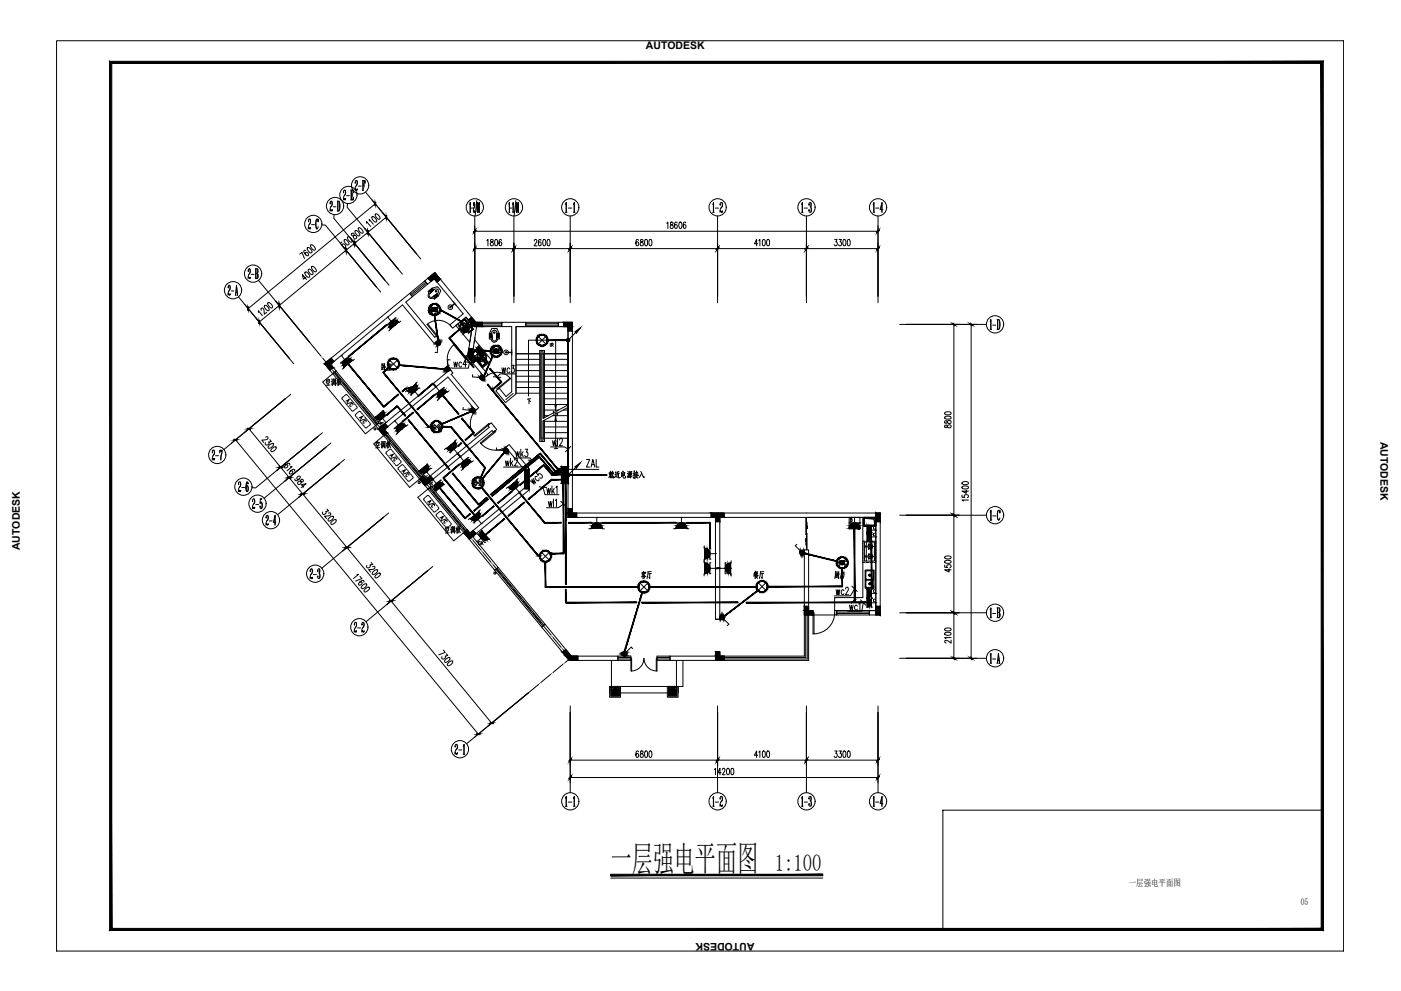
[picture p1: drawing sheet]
<svg xmlns="http://www.w3.org/2000/svg" width="594mm" height="420mm" viewBox="0 0 594 420" stroke-linecap="round" stroke-linejoin="round" font-family="sans-serif">
<defs><g id="words">
<text font-size="14.9" x="259" y="369.1">一层强电平面图</text>
<text font-size="9.9" x="328.5" y="369.1">1:100</text>
<g font-size="6.6">
<text x="160.5" y="158.4">卧室</text>
<text x="211.7" y="159.5">wc3</text>
<text x="182" y="184.5">卧室</text>
<text x="217.3" y="194.7">wk3</text>
<text x="247.3" y="199.3">ZAL</text>
<text x="256.8" y="203.9">就近电源接入</text>
<text x="187.7" y="227.5">空调板</text>
<text x="270.6" y="246.6">客厅</text>
<text x="318.2" y="246.6">餐厅</text>
<text x="352.8" y="246.6">厨房</text>
<text x="353.1" y="253.3">wc2</text>
</g>
<g font-size="6.2">
<text x="180.6" y="134.4">次卫</text>
<text x="137.2" y="164.7">空调板</text>
<text x="158" y="191.2">空调板</text>
<text x="199.7" y="207.1">卧室</text>
</g>
<text font-size="5.7" x="207.4" y="150.6">公卫</text>
<g font-size="4.4">
<text x="268.3" y="20.7">由 AUTODESK 由由由由由</text>
<text x="235.7" y="148.2" transform="rotate(-90 235.7 148.2)">IR</text>
<text x="585.4" y="181.6" transform="rotate(90 585.4 181.6)">由 AUTODESK 由由由由由</text>
<text x="201.8" y="232.1">GK</text>
<text x="8.4" y="238.9" transform="rotate(-90 8.4 238.9)">由 AUTODESK 由由由由由</text>
<text x="325.6" y="399.8" transform="rotate(-180 325.6 399.8)">由 AUTODESK 由由由由由</text>
</g>
<g font-size="4">
<text x="159.8" y="181">K</text>
<text x="551.6" y="383.5">05</text>
</g>
<text font-size="3.9" x="478.7" y="375.5">一层强电平面图</text>
<text font-size="3.5" x="178.5" y="203.6">K</text>
</g></defs>
<!-- layer: A-DOTE -->
<g fill="none" stroke="#000" stroke-width=".42">
<path d="M133 147.2l3.1 3.8M136.5 151.4h.1M136.8 151.8l3.6 4.3M140.7 156.5h.1M141.1 157l3.5 4.2M145.3 162.1l3.5 4.3M149.2 166.8h.1M149.6 167.3l3.5 4.2M153.4 172h.1M153.8 172.4l3.5 4.3M157.7 177.1v.1M158.1 177.6l3.5 4.2"/>
<path d="M217.6 166.8l-3.1 2.6M162.3 182.7l3.5 4.3M166.6 187.9l3.5 4.2M170.4 192.5l.1 .1M170.8 193l3.5 4.3M174.7 197.7h.1M175 198.2l3.5 4.2M223.4 199.1v3.5M179.3 203.3l3.5 4.3M183.2 208h.1M183.5 208.4l3.6 4.3M187.4 213.1v.1"/>
<path d="M187.8 213.6l3.5 4.2M191.6 218.3h.1M192.1 218.7l3.4 4.3M223.4 203.1v.1M223.4 203.8v3.5M196.3 223.9l3.5 4.2M200.1 228.6h.1M204.4 233.7v.1M204.8 234.2l3.5 4.3M208.6 238.9h.1M209 239.4l3.5 4.2M212.9 244v.1"/>
<path d="M213.3 244.5l3.5 4.3M217.1 249.2h.1M217.5 249.6l3.5 4.3M221.3 254.3h.1M221.8 254.8l3.4 4.2M225.6 259.5h.1M226 259.9l3.5 4.3M229.9 264.6v.1M230.2 265.1l3.6 4.2M234.1 269.7v.1M234.5 270.2l3.5 4.3M238.4 274.9v.1"/>
<path d="M238.7 275.4l3.1 3.7-2.2 1.8M228.4 290.2l-2.2 1.8M228.8 289.8h.1M233.5 285.9l-4.2 3.5M234 285.5h.1M238.7 281.6l-4.2 3.6M239.2 281.3h-.1"/>
</g>
<g fill="none" stroke="#000" stroke-width=".42">
<path d="M197.6 134.5l2.7 3.3M136.8 162l18.2 21.9 4.2-3.5M158.5 188.2l15.2 18.4 4.3-3.5M181.5 207.3l-4.3 3.6 15.2 18.4 4.3-3.5M342.9 219.4h28.5v39.5h-17.5M259.3 280v11h27.5v-11M289.6 280v11h-2.8M258.5 291h4.6v4.6h-4.6zM258.5 291v2.8M259 291.5h3.7v3.7h-3.7zM259.3 291.8h3.1v3.1h-3.1zM263.1 293.8h19.9"/>
<path d="M283 291h4.6v4.6h-4.6zM283.4 291.5h3.7v3.7h-3.7zM283.7 291.8h3.1v3.1h-3.1zM287.6 291v2.8"/>
<circle cx="260.9" cy="293.3" r="1.38"/>
<circle cx="285.3" cy="293.3" r="1.38"/>
</g>
<!-- layer: A-FLOR-SPCL -->
<g fill="none" stroke="#000" stroke-width=".42">
<path d="M182 124.2a1.36 1.36 0 0 0-.2 1.9 1.36 1.36 0 0 0 1.9 .2M182.1 123.3l.6 .8zM182.4 123.2l.5 .6M182.5 123.2l-.2 .1M182.6 123.1l.4 .6M182.6 123.1l.5 .5M182.6 123.1l-.1 .1M182.8 122.9l.4 .6M182.8 122.9l.4 .5M182.8 122.9l-.2 .1M182.9 123.8l-.1 .1M183 122.8l.4 .5"/>
<path d="M183 122.8l-.2 .1M183 122.7l.7 .3M183.1 123.6l-.2 .1M183.1 122.6l.4 .5M183.1 122.6l.7 .4M183.2 122.2l-1.6 1.3 .3 .7M183.2 122.2l2.4-.5 1.2 1.3v.5M183.3 123.4l-.2 .2M183.3 122.5l.4 .5M183.4 122.4l.5 .5M183.4 123.3l-.1 .1M183.6 123.1l-.2 .2"/>
<path d="M183.7 126.3l.4 .4M183.9 122.8l-.2 .1M184.2 122.7l-2 1.8M184.2 125.4l.5 .6M184.2 122.7a1.08 1.08 0 0 1 1.5 .2 1.08 1.08 0 0 1-.1 1.5l-1.9 1.3a.94 .94 0 0 1-1.4 .2 .94 .94 0 0 1 0-1.4M184.3 125.4l.3 .8M184.3 125.4l.5 .6M184.4 125.3l.5 .6M184.5 125.3l-.2 .1M184.5 125.3l.4 .6M184.6 126.2l-.7-.7 .5 .8M184.6 126.1l-.2 .2"/>
<path d="M184.6 125.2l.5 .5M184.7 126l-.1 .1M184.8 125.1l.4 .5M184.8 125l-.3 .3M184.9 125l.4 .6M185 124.9l.4 .5M185.1 125.7l-.3 .3M185.2 124.8l.4 .5M185.2 124.8l-.3 .2M185.3 125.6l-.2 .1M185.6 125.3l-.3 .3M186.8 123.5a4.5 4.5 0 0 1-2.6 3.3l-.1-.1"/>
<path d="M190.9 130.1l1.9-1.4zM191.1 130l-.3 .1v.3l.3 .1 .1-.4M191.7 129.5a.99 .99 0 0 0-1.7 .4 .99 .99 0 0 0 1.1 1.3 .99 .99 0 0 0 .7-1.5M192.1 127.8l1.4 1.8M193.3 138l4.3-3.5 2.7 3.3-1.1 7.4zM195 138.6a2.16 2.16 0 0 0 1.4 2.2 2.16 2.16 0 0 0 2.5-.7M197 136.9l.8 .3M197 136.9l-1.4 .3-.6 1.4M197 138.4l.6 .6M197.6 138.2l.3 .3M197.6 138.4l-.6 .6M197.7 138.2l.2 .2"/>
<path d="M197.8 137.2l.5 .4M197.8 136.7l.4 .5M198.1 137.8a1.6 1.6 0 0 0-2.5-.2 1.6 1.6 0 0 0 .4 2.5l1.5 .6 1.1-.7M198.3 136.7l-.5 .5M198.4 138.1l.2 .5M198.5 137.4l.3 .4M198.6 137.7h.1M198.6 138.6v1.4M198.6 137.3l-1 .9M198.6 137.3l.3 .4M198.6 138l.3 .5M198.9 138.5v1.6"/>
<path d="M198.9 137.7l-1 .8M199 138.1l.4 .5M199.4 138.1l-.5 .5M209.6 140l-.6 .2-.5 .8M209.6 140l.7 .2 .4 .8M200.2 150.7l4.4 5.3 3.8-3.1M201.2 144l7.2 8.6M201.9 151.6l.4 .6M202.3 152.6l.3 .4M202.4 151.7l-.6 .4M202.5 152.5l.3 .3M202.8 152.6h.1"/>
<path d="M203.1 153.1l.4 .5M203.1 152.7l.4 .3M203.3 152.4l1 .6M203.4 151.8l.2 .3M203.4 151.8l-1.1 .8M203.4 151.8l.3 .2M203.5 153.1l-.5 .4M203.7 152l-1.1 1M203.7 151.3l.5 .6M204.3 151.3l-.6 .5M205.1 149.5l.6 .6M205.1 149.5a1.81 1.81 0 0 0-2.5 .3 1.81 1.81 0 0 0 .1 2.4"/>
<path d="M205.5 150.3a1.58 1.58 0 0 0-2.3-.6 1.58 1.58 0 0 0-.2 2.4M205.9 152.3l-.7 .7h-.8M206.2 152.4l-1.1 .9-1.6-.3M207.5 141.5l1.3-2.2 1.9 .1 1 2.1M207.5 141.5v2l.7 .2M207.5 141.4v.1M207.8 143h.8M207.8 142.5h.7M207.8 142.3h.7M207.8 142h.7M207.8 142.2h.7M207.8 141.6h.6"/>
<path d="M207.8 141.4h.6M207.8 141.4v.2M207.8 141.6v.2M207.8 142v.2M207.8 142.3v.2M207.8 143l.8 .2M208.4 152.6v.3M208.5 141.4v.2M208.5 141.6v.2M208.5 142v.2M208.5 141.1l.2 2.3a.94 .94 0 0 0 .9 1.2 .94 .94 0 0 0 .9-1.2l.2-2.3M208.5 142.3v.2"/>
<path d="M208.6 142.7l-.8 .3M208.6 142.7v.5M210.6 143l.9 .1zM210.7 142.7l.7 .3M210.7 142.5h.7M210.7 142.3h.7M210.7 142.3v.4M210.7 142.7v.3M210.7 142h.7M210.7 142.2h.7M210.7 142v.2M210.8 141.6h.6"/>
<path d="M210.8 141.4h.6M210.8 141.4v.2M210.8 141.6v.2M211.4 141.4v.2M211.4 141.6v.2M211.4 142v.2M211.4 142.3v.2M211.4 142.5l-.7 .2M211.5 143.7h-.5a1.35 1.35 0 0 1-1.4 1.4 1.35 1.35 0 0 1-1.3-1.4M211.7 141.4v.1M211.7 141.5l-.2 2.2M214.6 149.5h2.4"/>
<path d="M214.6 149.4h2.4M217 148.2v2.4M365.9 219.4v33.8M366.1 219.4h5.3v3.6v-3.6h-5.3v3.6h5.3h-5.3zM366.4 219.6h4.7v3.2h-4.7zM366.6 219.8h4.4v2.8h-4.4zM366.6 219.8l3.9 .3 .5 2.5M360.1 223.6h4.5M360.1 223.5h4.5M363.8 224.2l.5 .2zM363.8 224.2h-3.7v-4.8h4.5l.1 4.7-.4 .1M365.9 237.4v1.1h.9"/>
<path d="M366.6 230l.1 7.8M366.7 229.8l4.1 .2M366.7 231.7h.5M366.7 235.9h.5M366.7 231.7l.3-.3 .3 .3M366.7 231.8l.3 .2 .3-.2M366.7 236l.3 .2 .3-.2M366.7 235.9l.3-.3 .3 .3M366.7 229.8l-.1 .2M366.8 229.4h-.9v1.1M367.2 229.4h1.2M367.2 238.5h1.2"/>
<path d="M367.4 229.8v8.1M368.4 234.8l.2 .5zM368.4 230.6l.2 .6zM368.4 230.9a1.04 1.04 0 0 0 0 1.7M368.4 235.1a1.04 1.04 0 0 0 0 1.6M368.5 230.8a1.04 1.04 0 0 1 1.6 .8M368.5 235a1.04 1.04 0 0 1 1.6 .9M368.5 231l-.3 .7 .3 .8M368.5 235.2l-.3 .7 .3 .7M368.6 230.9h.8l.5 .7M368.6 235.1h.9l.4 .8M368.6 232.3l-.3 .5z"/>
<path d="M368.6 236.5l-.2 .5zM368.8 229.4h1.2M368.8 238.5h1.2M369.7 231.7l.5 .1zM369.7 235.9l.5 .1zM369.9 236l-.5 .7h-.8M369.9 231.8l-.4 .7h-.9M370.1 236a1.04 1.04 0 0 1-1.6 .8M370.1 231.8a1.04 1.04 0 0 1-1.6 .8M370.4 229.4h1v1.1M370.8 230v7.8l-4.1 .1M371.4 231v1.1"/>
<path d="M371.4 232.6v1.1M371.4 234.2v1.1M371.4 235.8v1.1M371.4 237.4v1.1h-1M353.9 253.5v5.4M365.9 253.1l-11.8 .3M366.8 241.7h3.8v7.7h-3.8zM367.1 246.4v2.2l.5 .4M367.6 249.1h2M367.6 246h2M367.6 246l-.5 .4M368.4 243.9h.2"/>
<path d="M368.5 247.5h.2M368.5 244.1l.2-.1 .1 .2M368.6 247.3l.2 .1M368.8 243.5l-.1 .3-.2-.2M368.8 247.6l-.2 .2M368.8 244l.2 .1M368.8 243.9h.3M368.8 247.2v.2M368.8 247.7v.2M368.9 247.6l.2 .2M368.9 247.5h.3M369 243.6l-.2 .2"/>
<path d="M369.1 247.1a.44 .44 0 0 0-.7 .4 .44 .44 0 0 0 .6 .4 .44 .44 0 0 0 .2-.7M369.1 247.1l.1 .1M369.1 247.3l-.2 .1M369.9 246l.1 .1M370 245.7l.4-.2-.1-3.3-2.9-.2-.2 3.4 2.8 .3M370.1 246.3v.1M370.1 246.4v2.2l-.5 .4M370.1 246.1l-1.1 1M370.2 246.1l-1 1.1M370.3 245.8v.3l-.8-.1 .9-.2-.2 .2M370.5 245.4v-3.5h-3.4v7.3h3v-3M370.5 245.3l-.4 .6"/>
<circle cx="184.9" cy="123.5" r=".32"/>
<circle cx="197.3" cy="138.7" r=".28"/>
<circle cx="197.3" cy="138.7" r=".19"/>
<circle cx="198" cy="136.9" r=".15"/>
<circle cx="198" cy="136.9" r=".23"/>
<circle cx="199.2" cy="138.3" r=".15"/>
<circle cx="199.2" cy="138.3" r=".23"/>
<circle cx="202.1" cy="151.9" r=".15"/>
<circle cx="202.1" cy="151.9" r=".23"/>
<circle cx="203.3" cy="153.3" r=".15"/>
<circle cx="203.3" cy="153.3" r=".23"/>
<circle cx="204" cy="151.5" r=".19"/>
<circle cx="204" cy="151.5" r=".28"/>
<circle cx="209.6" cy="141" r=".32"/>
<circle cx="369" cy="235.9" r=".32"/>
<circle cx="369" cy="231.7" r=".32"/>
<circle cx="368.8" cy="243.9" r=".44"/>
<circle cx="368.8" cy="243.9" r=".36"/>
<circle cx="368.8" cy="243.9" r=".11"/>
<circle cx="368.9" cy="247.5" r=".36"/>
<circle cx="368.9" cy="247.5" r=".11"/>
<circle cx="370.3" cy="248.6" r=".15"/>
<circle cx="370.3" cy="248.3" r=".15"/>
<circle cx="370.3" cy="248.6" r=".11"/>
</g>
<!-- layer: A-WALL-SURF -->
<g fill="#000" stroke="#000" stroke-width=".42">
<path d="M182 118.4h1.8l-1.1 .9zM184.3 118.4h2.4l-1.1 .9zM181.6 117.9l2.8-2.3 1.9 2.3zM198.6 135.7l1.4-1.2 .9 1.2zM137.8 154.4h2.4l1.1 1.5zM138.7 153.2l1.7-1.4 1.2 1.4zM198.3 151.2h2.4l1.3 1.6zM198.8 147.7l1.8 .3h-1.8zM160.6 182.1h2.4l1.2 1.4zM197 226.3h4.8l-1.4 1.2zM199.5 225.8l1.1-.9 .8 .9zM238.5 276.5l1.4-1.2 1 1.2z"/>
<path d="M181.8 118.2h2.3zM181.8 118.2l2 .2z"/>
<path d="M184.3 118.4l.8 .9h.5zM185.1 119.3h.5l-.3 .3z"/>
<path d="M181.6 117.9l4.9 .3-.2-.3zM181.6 117.9l4.9 .3h-4.7z"/>
<path d="M184.1 118.2l2.6 .2zM184.1 118.2l2.6 .2z"/>
<path d="M198.6 135.7l3.1 1-.8-1zM198.6 135.7l3.1 1h-2.3z"/>
<path d="M199.4 136.7l5.1 1.8v-1.8zM199.4 136.7l5.1 1.8h-3.6z"/>
<path d="M239 136.7l3.7 1.8v-1.8zM239 136.7l3.7 1.8h-3.7z"/>
<path d="M240.9 138.5l1.8 1.8v-1.8zM240.9 138.5l1.8 1.8h-1.8z"/>
<path d="M137.8 154.4l1.2 1.5h2.3zM139 155.9h2.3l-1.4 1.1z"/>
<path d="M137.6 154.2l2.6 .2 .3-.2zM137.6 154.2l2.6 .2h-2.4z"/>
<path d="M138.7 153.2l1.8 1 1.1-1zM137.6 154.2l1.1-1 1.8 1z"/>
<path d="M198.3 151.2l1.3 1.6h2.4zM199.6 152.8h2.4l-1.4 1.2z"/>
<path d="M198.4 150.7l2.3 .5-.5-.5zM198.4 150.7l2.3 .5h-2.4z"/>
<path d="M198.8 148l1.4 2.7 .4-2.7zM198.8 148l1.4 2.7h-1.8z"/>
<path d="M160.6 182.1l1.2 1.4h2.4zM161.8 183.5h2.4l-1.5 1.2z"/>
<path d="M222.5 199l1.9 8.3v-8.3zM222.5 199l1.9 8.3h-1.9z"/>
<path d="M178.3 203.6l1 1.2h2.4zM179.3 204.8h2.4l-1.4 1.2z"/>
<path d="M240.9 215.7l1.8 1.8v-1.8zM240.9 215.7l1.8 1.8h-1.8z"/>
<path d="M240.9 217.5l3.6 1.9v-1.9zM240.9 217.5l3.6 1.9h-3.6z"/>
<path d="M303.4 219.4l1.8 1.8v-1.8zM303.4 219.4l1.8 1.8h-1.8z"/>
<path d="M301.5 217.5l5.6 1.9v-1.9zM301.5 217.5l5.6 1.9h-5.6z"/>
<path d="M371.4 217.5l1.8 3.7v-3.7zM371.4 217.5l1.8 3.7h-1.8z"/>
<path d="M197 226.3l1 1.2h2.4zM198 227.5h2.4l-1.4 1.1z"/>
<path d="M197.8 224.9l1.2 .9-.7-.9zM196.7 225.8l1.1-.9 1.2 .9z"/>
<path d="M196.7 225.8l2.5 .3-.2-.3zM196.7 225.8l2.5 .3h-2.4z"/>
<path d="M199.5 225.8l2.1 .3-.2-.3zM199.2 226.1l.3-.3 2.1 .3z"/>
<path d="M196.8 226.1l5 .2zM196.8 226.1l5 .2z"/>
<path d="M341.1 257l1.8 1.9v-1.9zM341.1 257l1.8 1.9h-1.8z"/>
<path d="M341.1 258.9l3.6 1.8v-1.8zM341.1 258.9l3.6 1.8h-3.6z"/>
<path d="M371.4 257l1.8 3.7v-3.7zM371.4 257l1.8 3.7h-1.8z"/>
<path d="M238.5 276.5l3.7 1.7-1.3-1.7zM238.5 276.5l3.7 1.7h-2.4z"/>
<path d="M239.8 278.2l5.3 1.8v-1.8zM239.8 278.2l5.3 1.8h-3.7z"/>
<path d="M303.4 276.4l1.8 1.8v-1.8zM303.4 276.4l1.8 1.8h-1.8z"/>
<path d="M303.4 278.2l3.7 1.8v-1.8zM303.4 278.2l3.7 1.8h-3.7z"/>
</g>
<g fill="none" stroke="#000" stroke-width=".42">
<path d="M181.6 117.9l2.8-2.3 2.3 2.8-1.4 1.2-1.2-1.4-1.4 1.1zM198.6 135.7l1.4-1.2 1.7 2.2h2.8v1.8h-3.6zM239 136.7h3.7v3.6h-1.8v-1.8h-1.9zM137.6 154.2l2.8-2.4 1.2 1.4-1.4 1.2 1.1 1.5-1.4 1.1zM198.8 147.7l1.8 .3-.4 2.7 1.8 2.1-1.4 1.2-2.3-2.8zM160.4 181.8l2.8-2.3 1.2 1.4-1.4 1.2 1.2 1.4-1.5 1.2zM222.5 199h1.9v8.3h-1.9zM178 203.1l1.4-1.2 1.1 1.5 1.4-1.2 1.2 1.4-2.8 2.4zM240.9 215.7h1.8v1.8h1.8v1.9h-3.6zM301.5 217.5h5.6v1.9h-1.9v1.8h-1.8v-1.8h-1.9zM371.4 217.5h1.8v3.7h-1.8zM196.7 225.8l1.4-1.2 1.1 1.5 1.4-1.2 1.2 1.4-2.8 2.3z"/>
<path d="M341.1 257h1.8v1.9h1.8v1.8h-3.6zM371.4 257h1.8v3.7h-1.8zM238.5 276.5l1.4-1.2 2.3 2.9h2.9v1.8h-3.7zM303.4 276.4h1.8v1.8h1.9v1.8h-3.7z"/>
</g>
<!-- layer: A-SECT-STR -->
<path d="M201.4 143.1l-.4 2.4" fill="none" stroke="#000" stroke-width=".42"/>
<!-- layer: A-ROOF-STRM -->
<g fill="none" stroke="#000" stroke-width=".42">
<circle cx="177.7" cy="204.6" r=".44"/>
<circle cx="209.9" cy="243" r=".44"/>
</g>
<!-- layer: A-FLOR-HVAC -->
<g fill="none" stroke="#000" stroke-width=".42">
<path d="M145.6 169.8l.4 .5M145.7 168.1l-.7 .7 .4 .7M146.2 170.6l.5 .6M146.7 170.1l1.4-.7-.9 1.3M146.9 171.4l.4 .5M147.2 169.8l.3 .5M147.5 167.8l-.7-.5-.8 .6M147.6 172.2l.4 .5M147.7 168.1l.5 .5M148.2 173l.5 .5M148.4 168.9l.4 .5M149 169.6l.5 .6"/>
<path d="M149.4 170.5l-2.4 .8M149.5 171.7l.2-.5a.78 .78 0 0 0-1 .1 .78 .78 0 0 0-.1 1l.3-.1M149.7 170.4l.4 .6M150.4 171.2l.4 .6M150.4 173.7l-.8 .6-.7-.5M151 172l.4 .8-.7 .7M151.2 176.9l.5 .6M151.4 175.2l-.7 .7 .3 .8M151.9 177.7l.4 .6M152.3 177.2l1.5-.7-.9 1.3M152.6 178.5l.4 .6M152.8 177l.3 .4"/>
<path d="M153.1 174.9l-.7-.5-.8 .6M153.2 179.3l.5 .5M153.4 175.2l.4 .5M154 176l.5 .5M154.7 176.8l.4 .5M155.1 177.6l-2.5 .8M155.2 178.8l.1-.4a.76 .76 0 0 0-1 0 .76 .76 0 0 0-.1 1l.3-.1M155.3 177.5l.5 .6M156 178.4l.4 .5M156.7 179.2l.4 .6-.8 .8M153.9 180.1l.4 .5M156.1 180.8l-.8 .6-.8-.5"/>
<path d="M164.3 192.9l.4 .6M164.9 193.7l.4 .6M165.3 193.2l1.5-.7-1 1.3M165.6 194.5l.4 .6M165.8 193l.3 .4M166.2 195.3l.5 .6M166.9 196.1l.4 .5M168.1 193.6l-2.5 .8M168.2 194.8a.41 .41 0 0 0-.1-.6 .41 .41 0 0 0-.6 .2l-.3 .2a.41 .41 0 0 0-.2 .6 .41 .41 0 0 0 .6 .1M168.3 193.6l.5 .5M169 194.4l.4 .5M169.1 196.9l-.8 .5-.8-.5"/>
<path d="M169.4 199.6l.4 .5M169.5 197.8l-.7 .7 .3 .8M169.7 195.2l.4 .7-.8 .7M170.4 199.8l1.5-.7-.9 1.3M170.9 199.6l.4 .4M171.3 197.5l-.8-.5-.7 .6M171.5 197.8l.4 .5M172.2 198.6l.4 .5M172.8 199.4l.5 .5M170 200.4l.5 .5M170.7 201.2l.4 .5M171.4 202l.4 .5"/>
<path d="M172 202.7l.5 .6M173.2 200.2l-2.4 .8M173.3 201.5l.1-.5a.75 .75 0 0 0-.9 .1 .75 .75 0 0 0-.1 .9h.3M173.5 200.2l.4 .5M174.1 201l.5 .5M174.2 203.5l-.9 .6-.6-.6M174.8 201.8l.4 .6-.8 .9M180.2 212.6l.5 .5M180.4 210.9l-.8 .6 .4 .8M180.9 213.4l.4 .5M181.3 212.9l1.5-.7-1 1.3M181.6 214.2l.4 .5"/>
<path d="M181.8 212.6l.3 .4M182.1 210.6l-.8-.5-.7 .5M182.2 215l.5 .5M182.4 210.8l.4 .6M182.9 215.8l.4 .5M183 211.6l.5 .6M183.7 212.4l.4 .6M184.1 213.3l-2.5 .7M184.2 214.5a.42 .42 0 0 0-.1-.7 .42 .42 0 0 0-.6 .2l-.5 .8 .5 .2M184.3 213.2l.5 .5M185 214l.4 .5M185.1 216.5l-.8 .6-.8-.5"/>
<path d="M185.5 219.3l.5 .5M185.7 214.8l.3 .8-.7 .7M185.7 217.6l-.8 .8 .4 .6M186.6 219.5l1.5-.6-1 1.3M187.1 219.4l.3 .4M187.4 217.3l-.8-.5-.7 .5M187.6 217.6l.5 .5M188.3 218.4l.5 .5M189 219.2l.4 .5"/>
</g>
<!-- layer: A-SECT-STR -->
<g fill="#000" stroke="#000" stroke-width=".42">
<path d="M260.5 294.7h.6zM260.6 292h.4zM285 294.7h.6zM285.1 292h.3z"/>
<path d="M260.5 294.7h.5zM260.6 294.7h.4z"/>
<path d="M260.6 292h.5zM260.5 292h.6z"/>
<path d="M260.5 292h.8zM260.4 292h.9z"/>
<path d="M260.4 292l1 .1zM260.3 292.1h1.1z"/>
<path d="M260.4 294.6h.9zM260.4 294.6l.7 .1z"/>
<path d="M260.3 292.1h1.2zM260.1 292.1h1.4z"/>
<path d="M260.3 294.6h1.1zM260.3 294.6h1z"/>
<path d="M260.1 292.1l1.5 .1zM260.1 292.1l1.5 .1z"/>
<path d="M260.1 294.5h1.4zM260.1 294.5l1.3 .1z"/>
<path d="M260 292.2l1.7 .1zM259.9 292.3h1.8z"/>
<path d="M260 294.5h1.6zM260 294.5h1.5z"/>
<path d="M259.9 292.3l1.9 .1zM259.9 292.3l1.9 .1z"/>
<path d="M259.9 294.4h1.8zM259.9 294.4l1.7 .1z"/>
<path d="M259.8 292.4l2.1 .1zM259.8 292.4l2.1 .1z"/>
<path d="M259.8 294.3h2zM259.8 294.3l1.9 .1z"/>
<path d="M259.7 292.5l2.3 .1zM259.7 292.5l2.3 .1z"/>
<path d="M259.7 294.2h2.2zM259.7 294.2l2.1 .1z"/>
<path d="M259.7 292.6l2.3 .1zM259.7 292.6l2.3 .1z"/>
<path d="M259.7 294.1h2.3zM259.7 294.1l2.2 .1z"/>
<path d="M259.6 292.7l2.5 .1zM259.6 292.7l2.5 .1z"/>
<path d="M259.6 294h2.4zM259.6 294l2.4 .1z"/>
<path d="M259.6 292.8l2.6 .1zM259.6 292.8l2.6 .1z"/>
<path d="M259.6 293.8h2.5zM259.6 293.8l2.4 .2z"/>
<path d="M259.5 292.9l2.7 .2zM259.5 292.9l2.7 .2z"/>
<path d="M259.5 293.7h2.7zM259.5 293.7l2.6 .1z"/>
<path d="M259.5 293.1l2.7 .1zM259.5 293.1l2.7 .1z"/>
<path d="M259.4 293.2l2.8 .1zM259.4 293.2l2.8 .1z"/>
<path d="M259.4 293.3l2.8 .2zM259.4 293.3l2.8 .2z"/>
<path d="M259.4 293.5l2.8 .1zM259.4 293.5l2.8 .1z"/>
<path d="M259.5 293.6h2.7zM259.5 293.6l2.7 .1z"/>
<path d="M285 294.7h.4zM285.1 294.7h.3z"/>
<path d="M285.1 292h.5zM285 292h.6z"/>
<path d="M285 292h.7zM284.8 292h.9z"/>
<path d="M284.8 292l1.1 .1zM284.8 292l1.1 .1z"/>
<path d="M284.8 294.6h.9zM284.8 294.6l.8 .1z"/>
<path d="M284.7 292.1h1.2zM284.6 292.1h1.3z"/>
<path d="M284.7 294.6h1.2zM284.7 294.6h1z"/>
<path d="M284.6 292.1l1.5 .1zM284.5 292.2h1.6z"/>
<path d="M284.6 294.5h1.3zM284.6 294.5l1.3 .1z"/>
<path d="M284.5 292.2l1.7 .1zM284.5 292.2l1.7 .1z"/>
<path d="M284.5 294.5h1.6zM284.5 294.5h1.4z"/>
<path d="M284.4 292.3l1.9 .1zM284.4 292.3l1.9 .1z"/>
<path d="M284.4 294.4h1.8zM284.4 294.4l1.7 .1z"/>
<path d="M284.3 292.4l2 .1zM284.2 292.5h2.1z"/>
<path d="M284.3 294.3h2zM284.3 294.3l1.9 .1z"/>
<path d="M284.2 292.5l2.2 .1zM284.2 292.5l2.2 .1z"/>
<path d="M284.2 294.2h2.1zM284.2 294.2l2.1 .1z"/>
<path d="M284.1 292.6l2.4 .1zM284.1 292.6l2.4 .1z"/>
<path d="M284.1 294.1h2.3zM284.1 294.1l2.2 .1z"/>
<path d="M284 292.7l2.5 .1zM284 292.7l2.5 .1z"/>
<path d="M284 294h2.5zM284 294l2.4 .1z"/>
<path d="M284 292.8l2.6 .1zM284 292.8l2.6 .1z"/>
<path d="M284 293.8h2.5zM284 293.8l2.5 .2z"/>
<path d="M284 292.9l2.6 .2zM284 292.9l2.6 .2z"/>
<path d="M284 293.7h2.6zM284 293.7l2.5 .1z"/>
<path d="M283.9 293.1l2.7 .1zM283.9 293.1l2.7 .1z"/>
<path d="M283.9 293.2l2.8 .1zM283.9 293.2l2.8 .1z"/>
<path d="M283.9 293.5l2.7 .1zM283.9 293.5l2.7 .1z"/>
<path d="M283.9 293.6h2.7zM283.9 293.6l2.7 .1z"/>
<path d="M283.9 293.3h2.8zM283.9 293.3l2.7 .2z"/>
</g>
<!-- layer: AXIS -->
<g fill="none" stroke="#000" stroke-width=".42">
<path d="M136.5 95.3l1.5 .2 23.4 28.3M141.7 91l-.2 1.5 23.5 28.4M147.3 86.4l-.1 1.5 23.4 28.3M155 81.4l23.4 28.4M201.3 91.6v36.8M217.9 91.6v36.8M241.8 91.6v36.8M304.3 91.6v36.8M342 91.6v36.8M372.3 91.6v36.8M109.6 118.9l23.4 28.3M101.1 125.9l23.4 28.3"/>
<path d="M381.5 137.5h36.7M123.3 167.2l-28.4 23.4M136.7 183.5l-28.3 23.4-1.5-.2M140.3 187.8l-28.3 23.4M146.1 194.8l-28.4 23.4M164.8 217.5l-28.4 23.4M381.5 218.4h36.7M183.5 240.2l-28.3 23.4M381.5 259.8h36.7M381.5 279.1h36.7M226.2 292l-28.3 23.3M241.8 299.3v36.8"/>
<path d="M304.3 299.3v36.8M342 299.3v36.8M372.3 299.3v36.8"/>
<circle cx="152.7" cy="78.6" r="3.7"/>
<circle cx="132.8" cy="94.9" r="3.7"/>
<circle cx="142.1" cy="87.4" r="3.7"/>
<circle cx="147.7" cy="82.7" r="3.7"/>
<circle cx="201.3" cy="87.9" r="3.7"/>
<circle cx="217.9" cy="87.9" r="3.7"/>
<circle cx="241.8" cy="87.9" r="3.7"/>
<circle cx="304.3" cy="87.9" r="3.7"/>
<circle cx="342" cy="87.9" r="3.7"/>
<circle cx="372.3" cy="87.9" r="3.7"/>
<circle cx="107.3" cy="116" r="3.7"/>
<circle cx="98.8" cy="123" r="3.7"/>
<circle cx="421.9" cy="137.5" r="3.7"/>
<circle cx="92.1" cy="192.9" r="3.7"/>
<circle cx="103.2" cy="206.4" r="3.7"/>
<circle cx="109.2" cy="213.6" r="3.7"/>
<circle cx="421.9" cy="218.4" r="3.7"/>
<circle cx="114.9" cy="220.5" r="3.7"/>
<circle cx="133.7" cy="243.2" r="3.7"/>
<circle cx="421.9" cy="259.8" r="3.7"/>
<circle cx="152.4" cy="265.9" r="3.7"/>
<circle cx="421.9" cy="279.1" r="3.7"/>
<circle cx="195" cy="317.6" r="3.7"/>
<circle cx="241.8" cy="339.7" r="3.7"/>
<circle cx="304.3" cy="339.7" r="3.7"/>
<circle cx="342" cy="339.7" r="3.7"/>
<circle cx="372.3" cy="339.7" r="3.7"/>
</g>
<!-- layer: AXIS_TEXT -->
<g fill="none" stroke="#000" stroke-width=".42">
<path d="M150.7 77.3v.4l.2-1.2a1.47 1.47 0 0 1-.1 2.6l-.2 1.6M151.2 76.5l.3 1.2-.6 1.2M152 78.9h1.1M153.7 76.5h1.1v1.2l-.1-1.2M153.9 76.5v4.2M154 76.5v4.2M154 78.5h.4M154.4 77.7v1.6M130.8 93.7v.4l.3-1.2a1.52 1.52 0 0 1-.1 2.6l-.2 1.6M131 96.5l.6 .6 .1-.6-.2 .4-.5-.4-.2 .1M131.3 92.9l.3 1.2-.5 1.2M132.1 95.3h1.2"/>
<path d="M134.4 92.9a5.7 5.7 0 0 0 0 4.2M134.9 93.5v.6v-1.2v.6l-.4-.6a3.8 3.8 0 0 0-.4 4l.4 .2 .4-1M140 86.1v.4l.3-1.2a1.5 1.5 0 0 1-.1 2.6l-.2 1.6M140.2 88.9l.5 .6 .2-.6-.2 .3-.5-.3-.2 .2M140.6 85.3l.2 1.2-.5 1.2M141.3 87.7h1.2M143 85.3h.7a4.6 4.6 0 0 1 0 4.2h-.7M143.2 85.3v4.2M143.3 85.3v4.2M143.7 85.3a5.5 5.5 0 0 1 0 4.2M145.7 81.4v.4l.3-1.2a1.5 1.5 0 0 1-.2 2.6l-.1 1.6M145.8 84.2l.7 .6 .1-.6-.2 .4-.6-.4-.1 .2"/>
<path d="M146.2 80.6l.3 1.6-.5 .8M147 83h1.2M148.7 80.6h1.1v1.2l-.1-1.2M148.7 84.8h1.1v-1.2l-.1 1.2M148.9 80.6v4.2M149 80.6v4.2M149 82.6h.4M149.4 81.8v1.6M150.8 80.1l.6 .6 .1-.6-.2 .4-.5-.4-.2 .2M153.7 80.7h.5M199.2 90h.3M199.4 86.1v3.9v-4.1l-.2 .8"/>
<path d="M199.8 88.2h.7M200.8 86.7v.3l.1-1.1a2.81 2.81 0 0 1-.1 2.9v1.2M200.9 89.4l.3 .6 .1-.6-.1 .4-.3-.4-.1 .2M201.1 85.9l.1 1.1-.3 1.2M202.2 85l-.7 6.4M202.6 85.9l-.3 1.7 .3 2.4 .2-1.8-.2-2.3-.3 1.7 .3 2.4 .1-3.9M203.1 90h.3M203.2 86.1v3.9v-4.1l-.1 .8M215.8 86.7l.2-.8v4.1M215.8 90h.4M216 86.1v3.9M216.4 88.2h.7"/>
<path d="M217.4 86.7l.2-.8v4.1M217.4 90h.4M217.6 86.1v3.9M218.7 85l-.7 6.4M219.1 85.9l-.3 1.7 .3 2.4 .3-1.8-.3-2.3v4.1M219.2 86.1v3.9M219.7 86.7l.1-.8v4.1M219.7 90h.3M219.8 86.1v3.9M239.7 86.7l.4-.8v4.1M239.7 90h.8M240.1 86.1v3.9"/>
<path d="M241 88.2h1.5M243.1 90h.8M243.5 86.1v3.9v-4.1l-.4 .8M302.2 90h.7M302.5 86.1l.1 3.9v-4.1l-.4 .8M303.3 88.2h1.4M305.4 86.7v.3l.3-1.1a1.4 1.4 0 0 1 .8 1.3 1.4 1.4 0 0 1-1 1.2l-.2 1.6M305.5 89.4l.7 .6 .2-.6-.3 .4-.6-.4-.2 .2M306 85.9l.3 1.1-.6 1.2M339.9 86.7l.4-.8v4.1M339.9 90h.7M340.2 86.1v3.9"/>
<path d="M341 88.2h1.4M343.1 86.7v.3v-.8l.3-.3 .5 .2v1.3l-.5 .2M343.7 85.9v1.7a1.46 1.46 0 0 1-.3 2.4l-.3-.4v-.8v.4M343.9 88l-.1 1.8M370.2 86.7l.4-.8v4.1M370.2 90h.7M370.5 86.1v3.9M371.3 88.2h1.3M374 86.2v3.8v-4.1l-.8 2.9h1.2M105.3 114.7v.4l.3-1.1a1.47 1.47 0 0 1-.2 2.5l-.2 1.6M105.4 117.5l.6 .6 .2-.6-.3 .4-.5-.4-.2 .2M105.8 114l.3 1.1-.5 1.2"/>
<path d="M106.5 116.3h1.2M108.3 114h.7l.3 .3v1.2l-.3 .4M108.3 118.1h.7l.3-.4v-1.4l-.3-.4 .3 .8-.3 1.4M108.4 114v4.1M108.5 114v4.1M109 114l.3 .7-.1 1-.7 .2M96.8 121.8v.3l.3-1.2a1.52 1.52 0 0 1-.2 2.6l-.2 1.6M96.9 124.5l.6 .6 .1-.6-.2 .4-.5-.4-.2 .2M97.3 120.9l.3 1.2-.5 1.3M98 123.4h1.2M99.7 125.1h.4M100 124h.6"/>
<path d="M100.3 121.5l.4 3.6-.4-4.2-.4 4.2M100.5 125.1h.4M419.8 136.3l.4-.8v4.2M419.8 139.7h.7M420.1 135.7v4M420.9 137.8h1.3M422.8 135.5h.7a4.4 4.4 0 0 1 0 4.2h-.7M423 135.5v4.2M423.1 135.5v4.2M423.5 135.5a4.7 4.7 0 0 1 0 4.2M90.1 191.6v.4l.3-1.2a1.46 1.46 0 0 1-.2 2.6l-.2 1.6M90.2 194.4l.6 .6 .2-.6-.2 .4-.6-.4-.2 .2"/>
<path d="M90.6 190.8l.3 1.2-.5 1.2M91.4 193.2h1.3M93.2 191.6l.2-.8 .5 .6 .3-.6-.5 4.2M93.2 190.8v1.2M93.3 191.2l.2-.2 .4 .4M94.1 192l-.5 3M101.2 205.1v.4l.3-1.2a1.47 1.47 0 0 1-.2 2.6l-.2 1.5M101.3 207.9l.7 .5 .1-.5-.2 .3-.6-.3-.2 .2M101.8 204.3l.2 1.6-.5 .8M102.5 206.7h1.2M104.8 204.3a5.7 5.7 0 0 0-.1 4.1M105 206.1l.2 1.2-.3 1.1"/>
<path d="M105.1 204.9v.4l-.1-1a3.3 3.3 0 0 0-.3 4.1 1.88 1.88 0 0 0 .1-2.5l-.4 1.2M107.1 212.3v.4l.3-1.2a1.5 1.5 0 0 1-.1 2.6l-.3 1.5M107.3 215.1l.6 .5 .1-.5-.2 .4-.5-.4-.3 .2M107.7 211.5l.3 1.2-.6 1.2M108.4 213.9h1.3M110.4 211.7l.7-.2h-.7l-.1 2 .3-.6a1.79 1.79 0 0 1 0 2.7l-.3-1.1v.4M110.8 212.9l.4 1.2-.4 1.5M112.9 219.3v.4l.2-1.2a1.47 1.47 0 0 1-.1 2.6l-.2 1.5M113.4 218.5l.3 1.2-.6 1.2M116.6 218.9l.1 3.7v-4.1l-.8 2.9h1.1M419.8 217.1l.4-.7v4.1M420.1 216.5v4"/>
<path d="M420.9 218.7h1.4M423.4 216.4a5 5 0 0 0 0 4.1M423.9 217l.1 .6v-1.2l-.1 .6-.3-.6a3.4 3.4 0 0 0-.4 3.9l.4 .2 .4-1M113 222l.6 .6 .2-.6-.2 .4-.6-.4-.2 .3M114.2 220.9h1.2M419.8 220.5h.7M131.6 241.9v.5l.3-1.2a1.49 1.49 0 0 1-.2 2.6l-.2 1.5M131.7 244.7l.7 .6 .1-.6-.2 .4-.6-.4-.2 .2M132.2 241.2l.2 1.2-.5 1.1M132.9 243.5h1.3M134.8 241.9v.5l.1-1.1h.6v1.4l-.3 .3M135.3 241.2v1.8a1.51 1.51 0 0 1-.2 2.3l-.3-1.2v.4"/>
<path d="M135.5 243.3v1.8M419.8 258.5l.4-.8v4.2M420.1 257.9v4M422.8 257.7l1.1 .2 .1 1.4-.3 .4M423 257.7v4.2M423.1 257.7v4.2M423.7 257.7l.2 1.6-.2 .4h-.6M150.3 264.6v.4l.3-1.1a1.49 1.49 0 0 1-.2 2.5l-.2 1.6M150.4 267.4l.7 .6 .1-.6-.2 .4-.6-.4-.2 .2M150.9 263.9l.3 1.1-.6 1.2M151.6 266.2h1.3M153.5 264.6v.4l.3-1.1a1.46 1.46 0 0 1-.1 2.5l-.3 1.6"/>
<path d="M153.7 267.4l.5 .6 .2-.6-.2 .4-.5-.4-.3 .2M154 263.9l.3 1.1-.5 1.2M419.8 277.8l.4-.8v4.2M419.8 261.9h.7M420.1 277.2v4M420.9 260.1h1.3M420.9 279.4h1.3M422.8 261.9h.9l.3-.4v-1.4l-.3-.4 .3 .8-.3 1.4M423 280h.7M423.4 277.6l.5 3.6-.5-4.2-.5 4.2M419.8 281.2h.7M422.7 281.2h.4"/>
<path d="M423.6 281.2h.4M193 316.4v.4l.3-1.2a1.42 1.42 0 0 1 .8 1.3 1.42 1.42 0 0 1-.9 1.3l-.3 1.6M193.2 319.2l.6 .6 .2-.6-.3 .4-.5-.4-.3 .2M193.6 315.6l.3 1.2-.6 1.2M194.5 318h1.3M196.4 319.8h.7M196.7 315.8l.1 4v-4.2l-.4 .8M239.7 338.5l.4-.8v4.1M240.1 337.9v3.9M243.5 337.9v3.9v-4.1l-.4 .8M302.5 337.9l.1 3.9v-4.1l-.4 .8M305.4 338.5v.3l.3-1.1a1.4 1.4 0 0 1 .8 1.3 1.4 1.4 0 0 1-1 1.2l-.2 1.6"/>
<path d="M306 337.7l.3 1.1-.6 1.3M339.9 338.5l.4-.8v4.1M340.2 337.9v3.9M343.1 338.5v.3l.3-1.1 .5 .2v1.4l-.5 .2M343.7 337.7v1.8a1.48 1.48 0 0 1-.3 2.3l-.3-1.1v.3M343.9 339.9l-.1 1.7M370.2 338.5l.4-.8v4.1M370.5 337.9v3.9M374 338.1v3.7v-4.1l-.8 3h1.2M239.7 341.8h.8M241 340.1h1.5M243.1 341.8h.8"/>
<path d="M302.2 341.8h.7M303.3 340.1h1.4M305.5 341.2l.7 .6 .2-.6-.3 .4-.6-.4-.2 .2M339.9 341.8h.7M341 340.1h1.4M370.2 341.8h.7M371.3 340.1h1.3"/>
</g>
<!-- layer: A-WALL-BRIC -->
<path d="M180.1 119.1l4.3-3.5 17.3 21.1h2.8v1.8h-2.4l-1.9 12.2 6.8 8.2-1.4 1.2-6.5-7.8-.7 .6-1.1-1.5 1.1-.9 1.9-12.7-2.7-3.3-5.7 4.6-1.2-1.3 5.7-4.7-12.3-14.9-2.8 2.3zM212.8 136.7h10.2v1.8h-4.2v28.5l-4.4 3.7-4.1-5 1.4-1.2 2.9 3.6 2.4-2v-27.6h-4.2zM236.8 136.7h5.9v80.8h130.5v43.2h-4.6v-1.8h2.8v-39.5h-66.2v43.2h-1.8v-43.2h-62.5v-80.9h-4.1zM137.6 154.2l36.2-29.8 1.1 1.4-2.8 2.3 12.2 14.9 .8-.6 1.2 1.4-2.2 1.8-13.4-16.3-30.5 25.1 2.3 2.9-1.4 1.2zM159.2 180.4l1.4-1.2 1.2 1.5 29.1-24 1.2 1.4-.8 .6 11.7 14.2-1.4 1.1-11.7-14.1-26.9 22.2 1.2 1.4-1.5 1.2zM214.5 189.7l1.4-1.2 8.5 10.2v9l-24 19.8 10.8 13.1-1.4 1.2-13.1-16 1.4-1.2 1.1 1.5 23.3-19.3v-7.5zM178 203.1l1.4-1.2 1.1 1.5 27-22.3-.6-.7 1.4-1.2 2.3 2.9-1.4 1.2-.6-.8-26.9 22.3 1.2 1.4-1.4 1.1zM341.1 233.1h1.8v25.8h1.8v1.8h-3.6zM353.9 258.9h.9v1.8h-.9zM229.7 265.9l1.4-1.2 11.1 13.5h19.8v1.8h-20.6zM284.1 278.2h19.3v-1.8h1.8v1.8h1.9v1.8h-23z" fill="none" stroke="#000" stroke-width=".42"/>
<!-- layer: A-DOOR -->
<g fill="none" stroke="#000" stroke-width=".42">
<path d="M180.5 119.6l-6.4 5.2M173.8 124.4l6.3-5.3 1.2 1.4-6.4 5.3zM180.9 120.1l-6.4 5.2M181.1 137.6l.3-.2 4.6 5.5-.3 .2zM181.4 137.3a7.2 7.2 0 0 1 9.9 1.1M204.5 136.7h8.3v1.8h-8.3zM204.5 137.9h8.3M204.5 137.2h8.3M223 137.9h13.8M223 137.2h13.8M223 136.7h13.8v1.8h-13.8zM141.6 158l18.1 22"/>
<path d="M142.1 157.6l18.1 22M192.4 146.2l.3-.3 5.2 6.2-.4 .3zM192.4 146.2a8.1 8.1 0 0 0-.9 11.2M206.3 159.5a7.2 7.2 0 0 1 10 .8l-5.6 4.5 .3 .3 5.5-4.5M160.6 179.2l-18.1-21.9-1.4 1.2 18.1 21.9M202.4 173.4a8.1 8.1 0 0 0-1.3 11.2M163.2 184.3l15.2 18.4M163.7 183.9l15.2 18.4M201.1 184.7l6.2-5.2 .3 .3-6.2 5.2zM203.7 187.8l6.2-5.1 .3 .3-6.2 5.1zM204 188.1a8.1 8.1 0 0 0 11.2 .9M179.4 201.9l-15.2-18.4-1.5 1.2 15.3 18.4"/>
<path d="M181.9 207l15.2 18.4M182.4 206.6l15.2 18.4M341.7 219.4l.3 7.2zM198.1 224.6l-15.2-18.4-1.4 1.1 15.2 18.5M341.7 229.4v-1.1v2.8M342 226h.2v7.1h-.2zM342.2 221.4v2.8v-1.1M209.8 241.8l1.4-1.2 19.9 24.1-1.4 1.2zM210.3 241.3l19.9 24.2M210.8 241l19.8 24.1M344.7 259.8h.5v8.9h-.5zM353.9 259.8a9 9 0 0 1-8.7 8.9"/>
<path d="M354.8 258.9h13.8v1.8h-13.8zM354.8 259.5h13.8M262 278.2h5.5v1.8h-5.5zM262 279.4h5.5M262 278.8h5.5M267.5 279.1h.3v5.4h-.3zM278.6 279.1h-.3v5.4h.3v-6.3h5.5v1.8h-5.5M278.6 279.4h5.5M278.6 278.8h5.5M303.4 262.6h1.8M303.4 276.4h1.8M344.7 260.7h9.2"/>
<path d="M354.8 260.1h13.8M267.8 284.5a5.5 5.5 0 0 0 5.3-5.4 5.4 5.4 0 0 0 5.2 5.4"/>
</g>
<!-- layer: CURTWALL -->
<path d="M341.1 260.7v17.5h-34M341.7 260.7v18.1h-34.6M342.3 260.7v18.7h-35.2M342.9 260.7v19.3h-35.8" fill="none" stroke="#000" stroke-width=".42"/>
<!-- layer: PUB_DIM -->
<g fill="none" stroke="#000" stroke-width=".42">
<path d="M149.1 99.1v.6l.4 .3a.91 .91 0 0 1 1.3-.1 .91 .91 0 0 1 .1 1.3 .99 .99 0 0 1-1.1-.6 .99 .99 0 0 1 .4-1.2l-.5-.6zM150.6 97.9a1.77 1.77 0 0 1 1.9 2 1.77 1.77 0 0 1-1.9-2zM152 96.7l.2-.1a1.8 1.8 0 0 1 1.6 2.2l-.7-.1-.8-.7zM154.5 96.7l14.4 17.4M155.4 94.6v-.7l1.8 2.1M156.5 93.7l.1-.7 1.7 2.1M157.6 84.6l19 23.1M157.8 92l.4-.2 .9 .6 .6 .9v.7l-.5 .2-.8-.6-.6-.9zM159.1 86.4l-53.9 44.5M159.2 90.8a1.65 1.65 0 0 1 1.7 2.1l-.6-.1-.8-.7zM163.8 92.1l-13.5 11.1M201.3 95.8v29.8"/>
<path d="M201.3 98h171M282.7 94.7l.5-.6v2.8M284.4 94.3v.7a.94 .94 0 0 1 1.1 .8 .94 .94 0 0 1-.9 1.1 1.01 1.01 0 0 1-.4-1.2 1.01 1.01 0 0 1 1.1-.7v-.7zM287.1 94.5l-.5-.4a1.77 1.77 0 0 0 .1 2.8 .81 .81 0 0 0 .5-1 .81 .81 0 0 0-.9-.6l-.3 .7M288.1 94.3l.3-.2a1.61 1.61 0 0 1 0 2.8l-.5-1.2zM290.8 94.5l-.5-.4a1.77 1.77 0 0 0 .1 2.8 .81 .81 0 0 0 .5-1 .81 .81 0 0 0-.9-.6l-.3 .7M372.3 95.8v29.8M127.1 107.8l.9-.8 1.1 2.6M129.5 115.3a1.8 1.8 0 0 1 1.6 2.3 1.74 1.74 0 0 1-1.6-2.3zM129.6 106.2l-.7 .1a1.66 1.66 0 0 0 1.8 2 .79 .79 0 0 0-.2-1.1 .79 .79 0 0 0-1.1 .2l.3 .6M129.7 117.5l-1.1 .9-.4-2 1.7 2.1M130.3 105.1a1.82 1.82 0 0 1 1.9 2l-.4 .2-.9-.7-.6-.8z"/>
<path d="M130.8 114.3a1.82 1.82 0 0 1 1.9 1.9l-.5 .3-.9-.7-.5-.8zM131.9 103.8a1.8 1.8 0 0 1 1.6 2.2l-.7-.1-.7-.7-.5-1zM132.2 113.1l.1-.1a1.78 1.78 0 0 1 1.6 2.2l-.7-.1-.7-.8zM145 102.5l-.7 .6 .7 1a.77 .77 0 0 1 1.3-.3 .77 .77 0 0 1-.5 1.3l-.2-.2M145.3 104.4l14.3 17.3M146 101.7a1.82 1.82 0 0 1 1.9 2l-.5 .2-.8-.6-.6-.9zM146.8 106.1l-36.9 30.4M147.6 100.4a1.72 1.72 0 0 1 1.6 2.2 1.72 1.72 0 0 1-1.6-2.2zM148.9 101.4l14.3 17.4M151 102.6l-4.9 4.1M201.3 105.4h171M206.4 102l.5-.5v2.7"/>
<path d="M208.1 101.6v.8a.92 .92 0 0 1 1.1 .8 .92 .92 0 0 1-.8 1 1 1 0 0 1-.4-1.1 1 1 0 0 1 1-.7v-.8zM210 101.6h.8l.1 .4v1.7l-.4 .5-.7-.5zM212.7 101.9l-.4-.4a1.61 1.61 0 0 0-.1 2.7 .81 .81 0 0 0 .6-.9 .81 .81 0 0 0-.9-.6l-.3 .6M217.9 103.1v22.5M226.6 102.2v-.2a.6 .6 0 0 1 .8-.4 .6 .6 0 0 1 .2 .9l-1.1 1.7h1.2M229.4 101.9l-.4-.4a1.67 1.67 0 0 0-.1 2.7 .81 .81 0 0 0 .6-.9 .81 .81 0 0 0-.9-.6l-.3 .6M230.4 101.6l.3-.1a1.62 1.62 0 0 1 0 2.7l-.5-1.1zM232.2 101.6l.5-.1 .5 .5v1.7l-.5 .5-.6-.5zM241.8 103.1v22.5M270.7 101.9l-.5-.4a1.71 1.71 0 0 0 .1 2.7 .81 .81 0 0 0 .5-.9 .81 .81 0 0 0-.9-.6l-.3 .6M271.7 101.6v.8a.88 .88 0 0 1 1.1 .9 .88 .88 0 0 1-1.1 .8 1.1 1.1 0 0 1 .9-1.7v-.8zM273.6 101.6l.5-.1 .4 .5v1.7l-.4 .5-.7-.5z"/>
<path d="M275.4 101.6l.3-.1a1.57 1.57 0 0 1 0 2.7l-.5-1.1zM304.3 103.1v22.5M321.3 103.3h-1.4l.9-1.8v2.7M321.8 102l.4-.5v2.7M323.5 101.6l.3-.1a1.62 1.62 0 0 1 0 2.7l-.6-1.1zM325.4 101.6h.7l.1 .4v1.7l-.4 .5-.7-.5zM342 103.1v22.5M353.9 101.5h1.1l-.6 1a.78 .78 0 0 1 .7 1.2 .78 .78 0 0 1-1.4 0M355.8 101.5h1l-.6 1a.79 .79 0 0 1 .6 1.1 .79 .79 0 0 1-1.1 .4l-.1-.3M357.7 101.6l.3-.1a1.57 1.57 0 0 1 0 2.7l-.6-1.1zM359.5 101.6l.3-.1a1.62 1.62 0 0 1 0 2.7l-.5-1.1zM103.8 129.1l19 23"/>
<path d="M109.5 132.5v-.8l1.8 2.2M110.8 131.6l-.2-.4a.62 .62 0 0 1 .7-.6 .62 .62 0 0 1 .6 .6l.2 2 1-.8M112.2 129.6a1.76 1.76 0 0 1 1.9 2l-.5 .2-.8-.7-.6-.8zM113.7 128.3a1.72 1.72 0 0 1 1.6 2.2 1.72 1.72 0 0 1-1.6-2.2zM117 127.7l14.3 17.4M384.2 137.5h29.9M404.5 137.5v141.6M411.8 137.5v141.6M121.1 168.9l-23 19M400.7 178.5v.9h.8a.88 .88 0 0 1 .8-1.1 .88 .88 0 0 1 .9 1.1 1.1 1.1 0 0 1-1.7-.9zM400.7 176.7l2.1-.2 .5 .7-.5 .4h-1.7l-.5-.4zM400.7 174.9l1.5-.3 1.1 .5a1.57 1.57 0 0 1-2.7 0z"/>
<path d="M99.9 186.5l102.9 124.7M105.6 181.8l13.4 16.3M112.7 185.3l.4-.1a.59 .59 0 0 1 .6 .6 .59 .59 0 0 1-.7 .6l-2 .2 .8 1M114.2 188.7l1.4-.7 .3 .3a1.8 1.8 0 0 1-2.2 1.6zM114.4 186.4l.6 .8-1.1 .2a.77 .77 0 0 1-.4 1.3 .77 .77 0 0 1-.9-1M115.4 190.1l.9-.6h.7a1.71 1.71 0 0 1-2 1.9l-.2-.4zM118.4 197.4l4.8 5.8M122.8 197.2v-.6a1.67 1.67 0 0 0-2.1 1.7 .8 .8 0 0 0 1.1-.2 .8 .8 0 0 0-.1-1.1l-.7 .2M123.1 197.8h.8l-2.2 1.8M124.9 199.7l.1-.5a1.67 1.67 0 0 0-2.2 1.7 .8 .8 0 0 0 1.1-.2 .8 .8 0 0 0-.1-1.1l-.7 .2M134.6 185.3l-17.4 14.3M138.2 189.6l-17.4 14.3"/>
<path d="M144 196.6l-17.4 14.3M400.7 180.3v.9h.8a.92 .92 0 0 1 .7-1.1 .92 .92 0 0 1 1.1 .8 .99 .99 0 0 1-1.2 .4 .99 .99 0 0 1-.6-1zM122.6 202.5l85.9 104.1M126.4 204.3l.8-.3 .8 .4 .7-.5-.6-.7-.6 .5a.93 .93 0 0 1 .1 1.3 .93 .93 0 0 1-1.4 .1zM126.9 203l-.6 .2a.74 .74 0 0 1-.1-1.1 .74 .74 0 0 1 1.2 .2l-.5 .7a1.32 1.32 0 0 1-1.8 .6v-.5M128.7 206.6l-.9-1.1 2-.4-2.1 1.7M138.7 215.8l.6 .8-1.1 .2a.77 .77 0 0 1-.5 1.3 .77 .77 0 0 1-.9-1M139.3 217.6l.7-.1 .3 .3-.2 .6-2.5 .5 .9 .9M139.7 219.5l1.3-.7 .5 .6-1 1.1-.9 .5-.5-.6zM162.7 219.3l-17.4 14.3M384.2 218.4h22.6M407.9 209.9v.9l1.2 .1a.78 .78 0 0 1 .7-1.2 .78 .78 0 0 1 .6 1.2l-.2 .1"/>
<path d="M408 206.3l2.2-.2 .5 .7-.5 .4h-1.7l-.5-.1zM408 204.5l1.5-.3 1.2 .5a1.61 1.61 0 0 1-2.8 0zM409.7 207.8v1.4l-1.8-1h2.8M410.7 212h-2.8l.6 .5M140.4 221.4l1.3-1.1 .7 .1a1.65 1.65 0 0 1-2.1 1.7zM157.4 238.5l.7 .8-1.2 .2a.77 .77 0 0 1-.5 1.3 .77 .77 0 0 1-.8-1M400.6 239.6v.9h1a.81 .81 0 0 1 .8-1.1 .81 .81 0 0 1 .6 1.2l-.2 .1M400.7 237.8l1.5-.3 1.1 .6a1.57 1.57 0 0 1-2.7 0zM400.7 236l2.1-.2 .5 .6-.5 .5h-1.7l-.4-.2zM151.3 243.5h.7l-2.1 1.8M152.6 244.3l.9 1-2.7 1M153.8 248.2l.9-.6 .8 .1a1.8 1.8 0 0 1-2.3 1.6z"/>
<path d="M154.2 246.8l.1-.5a1.73 1.73 0 0 0-2.2 1.7 .8 .8 0 0 0 1.1-.2 .8 .8 0 0 0-.1-1.1l-.7 .2M154.5 250.1l1.3-1.1h.7a1.82 1.82 0 0 1-2 1.9zM158 240.3l.4-.2a.59 .59 0 0 1 .6 .6 .59 .59 0 0 1-.6 .6l-2.1 .2 .9 1M158.4 242.2l.9-.6 .8 .2a1.74 1.74 0 0 1-2.3 1.6zM159.1 244.1l1.3-1.1h.7a1.69 1.69 0 0 1-2.1 1.8zM181.4 241.9l-17.4 14.4M384.2 259.8h22.6M402.4 241.1v1.4l-1.8-.9h2.7M188 275.6l.8 1-2.7 1M188.7 279.9l1.3-1.1 .8 .2-.1 .7-1.3 1.1h-.7zM189.3 277.2l.6 .7-1.1 .3a.77 .77 0 0 1-.5 1.2 .77 .77 0 0 1-.9-1M384.2 279.1h29.9"/>
<path d="M400.7 268.4l1.5-.3 1.1 .5a1.57 1.57 0 0 1-2.7 0zM400.7 266.5l2.1-.2 .5 .7-.5 .4h-1.7l-.5-.4zM403.3 271.4v1.3l-2.2-1.2-.5 .3v.4l.6 .4M403.3 270.3h-2.7l.5 .5M190.3 280.8l.9-.6 .6 .1a1.61 1.61 0 0 1-2.1 1.7zM224.1 293.7l-23.1 19M241.8 302v29.9M270.7 318.8l-.5-.4a1.77 1.77 0 0 0 .1 2.7 .81 .81 0 0 0 .5-.9 .81 .81 0 0 0-.9-.6l-.3 .6M271.7 318.5v.8a.88 .88 0 0 1 1.1 .9 .88 .88 0 0 1-1.1 .8 1.09 1.09 0 0 1 .9-1.7v-.8zM273.6 318.5l.5-.1 .4 .5v1.7l-.4 .5-.7-.5zM275.4 318.5l.3-.1a1.61 1.61 0 0 1 0 2.7l-.5-1.1zM304.3 302v22.6"/>
<path d="M321.8 318.9l.4-.5v2.7M323.5 318.5l.3-.1a1.66 1.66 0 0 1 0 2.7l-.3-.1-.3-1zM325.4 318.5h.7l.1 .4v1.7l-.4 .5-.7-.5zM342 302v22.6M353.9 318.4h1.1l-.6 1a.76 .76 0 0 1 .6 1.2 .76 .76 0 0 1-1.3 0M355.8 318.4h1l-.6 1a.75 .75 0 0 1 .7 1.2 .75 .75 0 0 1-1.3 0M357.7 318.5l.3-.1a1.61 1.61 0 0 1 0 2.7l-.6-1.1zM359.5 318.5l.3-.1a1.66 1.66 0 0 1 0 2.7l-.3-.1-.2-1zM372.3 302v29.9M241.8 322.3h130.5M241.8 329.6h130.5M302.9 326.3l.5-.5v2.7"/>
<path d="M305.8 327.6h-1.4l.9-1.8v2.7M306.3 326.4l.4-.6h.4l.3 .5-.2 .9-1 1.3h1.3M308.3 325.9l.3-.1a1.57 1.57 0 0 1 0 2.7l-.6-1.2zM310.2 325.9l.4-.1 .5 .5v1.7l-.5 .5-.6-.5zM321.3 320.2h-1.4l.9-1.8v2.7"/>
</g>
<g fill="#000" stroke="#000" stroke-width=".42">
<path d="M155.9 97.8l-.2 1.3 .4 .1zM155.9 97.8l.3 .1-.1 1.3z"/>
<path d="M155.9 97.8l.2 1.4 .1-1.3zM155.9 97.8l.2 1.4-.4-.1z"/>
<path d="M159 85.7l-.1 1.3 .3 .1zM159 85.7l.4 .1-.2 1.3z"/>
<path d="M163.7 91.4l-.1 1.3 .3 .1zM163.7 91.4h.3l-.1 1.4z"/>
<path d="M201.6 97.5l-.6 1.1 .9-.9zM201.6 97.5l-.6 1.1-.3-.2z"/>
<path d="M371.7 98.4l.3 .2 .6-1.1zM372.6 97.5l.3 .2-.9 .9z"/>
<path d="M146.7 105.5l-.2 1.2 .4 .1zM146.7 105.5h.3l-.1 1.3z"/>
<path d="M146.7 105.5l-.2 1.2 .4 .1zM146.7 105.5h.3l-.1 1.3z"/>
<path d="M150.2 102.5l.2 1.3 .2-1.3zM150.2 102.5l.2 1.3h-.3z"/>
<path d="M150.2 102.5l.2 1.3 .2-1.3zM150.2 102.5l.2 1.3h-.3z"/>
<path d="M201.6 104.8l-.6 1.2 .9-.9zM201.6 104.8l-.6 1.2-.3-.3z"/>
<path d="M217.3 105.7l.3 .3 .7-1.2zM218.3 104.8l.2 .3-.9 .9z"/>
<path d="M218.3 104.8l-.7 1.2 .9-.9zM217.3 105.7l1-.9-.7 1.2z"/>
<path d="M241.2 105.7l.3 .3 .6-1.2zM242.1 104.8l.3 .3-.9 .9z"/>
<path d="M242.1 104.8l-.6 1.2 .9-.9zM241.2 105.7l.9-.9-.6 1.2z"/>
<path d="M303.7 105.7l.3 .3 .6-1.2zM304.6 104.8l.3 .3-.9 .9z"/>
<path d="M304.6 104.8l-.6 1.2 .9-.9zM303.7 105.7l.9-.9-.6 1.2z"/>
<path d="M341.4 105.7l.3 .3 .6-1.2zM342.3 104.8l.2 .3-.8 .9z"/>
<path d="M342.3 104.8l-.6 1.2 .8-.9zM342.3 104.8l-.6 1.2-.3-.3z"/>
<path d="M371.7 105.7l.3 .3 .6-1.2zM372.6 104.8l.3 .3-.9 .9z"/>
<path d="M105.1 130.2l.3 1.3 .1-1.3zM105.1 130.2l.3 1.3h-.4z"/>
<path d="M109.8 135.8l.2 1.4 .1-1.3zM109.8 135.8l.2 1.4h-.3z"/>
<path d="M118.3 128.8l-.1 1.3 .3 .1zM118.3 128.8l.3 .1-.1 1.3z"/>
<path d="M118.3 128.8l.2 1.4 .1-1.3zM118.3 128.8l.2 1.4-.3-.1z"/>
<path d="M403.9 137.2l.9 .9 .3-.2zM403.9 137.2l.2-.2 1 .9z"/>
<path d="M411.2 137.2l.9 .9 .3-.2zM411.2 137.2l.3-.2 .9 .9z"/>
<path d="M99.2 186.6l1.3 .1 .1-.3zM99.3 186.2l1.3 .2-1.4 .2z"/>
<path d="M104.9 181.9l1.3 .1v-.3zM104.9 181.6l1.3 .1-1.3 .2z"/>
<path d="M118.4 197.9l-.1 .3 1.4-.2zM118.3 198.2l1.4-.2v.3z"/>
<path d="M118.4 197.9l-.1 .3 1.4-.2zM118.3 198.2l1.4-.2v.3z"/>
<path d="M121.9 202.6l1.4 .1v-.3zM122 202.2l1.3 .2-1.4 .2z"/>
<path d="M121.9 202.6l1.4 .1v-.3zM122 202.2l1.3 .2-1.4 .2z"/>
<path d="M127.7 209.2v.4l1.3-.3zM127.7 209.6l1.3-.3v.4z"/>
<path d="M127.7 209.6l1.3 .1v-.4zM127.7 209.2l1.3 .1-1.3 .3z"/>
<path d="M404.1 217.8l-.2 .3 1.2 .7zM403.9 218.1l1.2 .7-.3 .2z"/>
<path d="M403.9 218.1l.9 .9 .3-.2zM403.9 218.1l.2-.3 1 1z"/>
<path d="M146.5 231.9l-.1 .3 1.3-.2zM146.4 232.2l1.3-.2v.4z"/>
<path d="M146.4 232.2l1.3 .2v-.4zM146.5 231.9l1.2 .1-1.3 .2z"/>
<path d="M165.2 254.6l-.1 .3 1.3-.2zM165.1 254.9l1.3-.2v.4z"/>
<path d="M165.1 254.9l1.3 .2v-.4zM165.2 254.6l1.2 .1-1.3 .2z"/>
<path d="M404.1 259.2l-.2 .3 1.2 .6zM403.9 259.5l1.2 .6-.3 .3z"/>
<path d="M404.1 278.5l-.2 .3 1.2 .6zM403.9 278.8l1.2 .6-.3 .3z"/>
<path d="M403.9 259.5l.9 .9 .3-.3zM403.9 259.5l.2-.3 1 .9z"/>
<path d="M411.2 278.8l1.2 .6-.9-.9zM411.2 278.8l1.2 .6-.3 .3z"/>
<path d="M202.2 311l-.1 .4 1.4-.2zM202.1 311.4l1.4-.2-.1 .3z"/>
<path d="M207.8 306.3v.4l1.4-.2zM207.8 306.7l1.4-.2-.1 .3z"/>
<path d="M242.1 321.7l-.6 1.2 .9-1zM242.1 321.7l-.6 1.2-.3-.3z"/>
<path d="M242.1 329.1l-.6 1.1 .9-.9zM241.2 330l.9-.9-.6 1.1z"/>
<path d="M303.7 322.6l.3 .3 .6-1.2zM304.6 321.7l.3 .2-.9 1z"/>
<path d="M304.6 321.7l-.6 1.2 .9-1zM304.6 321.7l-.6 1.2-.3-.3z"/>
<path d="M342.3 321.7l-.9 .9 .3 .3zM342.3 321.7l.2 .2-.8 1z"/>
<path d="M342.3 321.7l-.6 1.2 .8-1zM342.3 321.7l-.6 1.2-.3-.3z"/>
<path d="M371.7 322.6l.3 .3 .6-1.2zM372.6 321.7l.3 .2-.9 1z"/>
<path d="M371.7 330l.3 .2 .6-1.1zM372.6 329.1l.3 .2-.9 .9z"/>
</g>
<!-- layer: A-FLOR-EVTR -->
<g fill="none" stroke="#000" stroke-width=".42">
<path d="M218.8 159.5h10M218.8 157.1h10M218.8 154.7h10M218.8 152.4h10M230.9 159.5h10M230.9 157.1h10M230.9 154.7h10M230.9 152.4h10M230.9 150h10M240.9 150v21.7l-4.9 2.6 .5 1.6-1.9-1.6 .4 1.6-4.7 2.5M240.9 150v-11.5h-22.1v11.5h10h-10v16.7h10M218.8 164.3h10"/>
<path d="M218.8 161.9h10M230.3 177.4v-28.3h-.9v37.5h.9v-8.2M230.9 177.1v-28.5h-2.1v38.6h2.1v-9.1M230.9 178.6h10M230.9 176.2h1.5M230.9 173.9h5.9M230.9 171.5h10M230.9 169.1h10M230.9 166.7h10M230.9 164.3h10M230.9 161.9h10M234.3 176.2h6.6"/>
<path d="M234.8 175l-4.5 2.4v-27.4h-.9v35.8h.9v-7.4M236.3 175.2l4.6-2.5v13.1h-10M238.8 173.9h2.1M230.9 183.4h10M230.9 181h10"/>
</g>
<!-- layer: PUB_TEXT -->
<path d="M224.3 169.1v2.1M224.4 169.8l.5 .5M225 169l-1.4 .2M235.7 188.1v2.1M236.3 188.9l-.6 .1M236.5 190.2h-1.5" fill="none" stroke="#000" stroke-width=".42"/>
<!-- layer: DIM_SYMB -->
<path d="M224.1 167.9v-23.7h11.5v27.5M235.6 178.5v8.5" fill="none" stroke="#000" stroke-width=".42"/>
<path d="M235.6 176.2l.3 2.3h-.6zM235.3 171.7h.6l-.3 2.2z" fill="#000" stroke="#000" stroke-width=".42"/>
<g fill="#000" stroke="#000" stroke-width=".42">
<path d="M195.4 136.7l1.7-1.3zM195.2 136.7l1.8-1.4zM195.2 136.7l3.7 4.2zM195.2 136.7l3.6 4.4zM198.9 140.9l-.1 .2 1.6-1.5zM198.8 141.1l1.8-1.5zM197 135.5l3.6 4.1zM197 135.3l3.6 4.3zM195.4 136.8l1.6-1.5zM195.3 136.7l1.7-1.4z"/>
<path d="M200.3 149.9l2-1.6zM200.1 149.9l2.1-1.8zM200.1 149.9l4.5 5.2zM200.1 149.9l4.5 5.2-.1 .3zM204.6 155.1l-.1 .3 2-1.9zM204.5 155.4l2.3-1.9zM202.3 148.3l4.2 5.2h.3zM202.3 148l4.5 5.5zM200.2 150l2.1-1.7v-.3zM200.1 149.9l2.2-1.9z"/>
<path d="M238.1 204.8h2.7zM238.1 205h2.9zM240.8 198.1l.2 6.9zM240.8 198.1l.2-.2v7.1zM238.2 198.1l2.8-.2zM238 197.9h3zM238 197.9l.2 6.9zM238 197.9v7.1zM238 205l2.9-.2zM238 205l2.9-.2z"/>
<path d="M238.1 198v6.9h2.8zM238.1 198h2.8v6.9z"/>
</g>
<g fill="none" stroke="#000" stroke-width=".42">
<path d="M195.4 136.7l1.6-1.4 3.6 4.3-1.7 1.4zM196.2 136.1h.1M196.8 138.6l.7 .8 .4-.3M197.1 138.9h.1M197.8 137.7l-.4 .3 .7 .9 .4-.3M198 138.2l-.2 .2M198.1 137.5l.4-.3 .6 .8-.3 .3zM198.7 137.7l-.3 .2M198.8 137.5h.1M199.7 140.3h.1M200.2 149.9l2.1-1.7 4.4 5.3-2.2 1.8zM201.2 149.1h.1"/>
<path d="M202 152.2l.8 1.1 .5-.4M202.3 152.6h.1M203.3 151.2l-.5 .4 .9 1 .4-.4M203.5 151.7l-.3 .3M203.9 150.6l-.3 .3 .9 1 .5-.6-.5-.3-.5 .3M203.9 150.6l.5 .1-.1 .4M204.5 150.8h.1M205.6 154.4h.1M238.1 198h2.8v6.9h-2.8zM238.1 199.6l2.8 2.8M238.1 199.2l2.8 2.7M238.1 198.7l2.8 2.7"/>
<path d="M238.1 198.2l2.8 2.8M238.4 198l2.5 2.4M238.9 198l2 2M239.4 198l1.5 1.5M239.5 198h.1M239.9 198l1 1M240.4 198l.5 .5M238.1 201.4h.1M238.1 200.2l2.8 2.7M238.1 200.6l2.8 2.8M238.1 201.1l2.8 2.8M238.1 201.6l2.8 2.7"/>
<path d="M238.1 202.1l2.8 2.8M238.1 202.6l2.3 2.3M238.1 203.1l1.8 1.8M238.1 203.5l1.4 1.4M238.1 204l.9 .9M238.1 204.5l.4 .4M239.5 204.9h.1M240.9 201.4h.1"/>
</g>
<g fill="#000" stroke="#000" stroke-width=".42">
<path d="M185.2 144.7l.4-.2-.7 .6zM186 146.4l.7-.6zM189 155.8l.4-.2-.7 .6zM189.7 157.5l.7-.6zM204.8 159.3l.5 .7zM199.4 174.2l.7 .7zM200.7 173.1l.6 .8zM203.5 160.3l.6 .7zM213.6 191.3l.6 .8zM214.8 190.2l.6 .8zM339.3 233.8v1zM340.9 233.8v1z"/>
<path d="M356.7 237.8h.9zM264.3 278h.9zM264.3 276.4h.9zM305.3 261.3v.9zM307 261.3v.9z"/>
<path d="M164.5 153.7v.6zM164.7 153.8l-.2 .5zM164.5 154.3v.6zM164.7 154.3l-.2 .6zM164.5 154.9l.3 .6zM164.7 154.9l.1 .6zM164.8 155.5l.4 .5zM165 155.4l.2 .6zM165.2 156l.4 .4zM165.3 155.9l.3 .5zM165.8 156.2l.4 .4zM165.8 156.2l.4 .4zM166.3 156.5l.6 .2zM166.3 156.5l.6 .2zM166.9 156.5l.6 .1zM166.9 156.5l.6 .1zM167.4 156.5l.6-.1zM167.4 156.5l.6-.1zM168 156.2l.6-.2zM168 156.2l.6-.2zM168.4 155.9l.5-.4zM168.8 155.4l-.4 .5zM169.1 154.9l-.2 .6zM169 154.9l-.2 .5zM169.2 154.3l-.2 .6zM169.1 154.3l-.1 .6zM169.1 153.7l.1 .6zM169 153.8l.1 .5zM168.9 153.1l.1 .7zM168.8 153.2l.2 .6zM168.6 152.6l.3 .5zM168.6 152.6l.2 .6zM168 152.2l.4 .6zM168 152.2l.4 .6zM167.5 152l.5 .4zM167.5 152l.5 .4zM166.9 151.9l.5 .3zM166.9 151.9l.5 .3zM166.2 152l.7-.1zM166.2 152l.7 .1zM165.6 152.2h.7zM165.6 152.2h.7zM165.2 152.6l.6-.2zM165.2 152.6l.6-.2zM165.2 152.6l-.4 .5zM164.8 153.1l.5-.3zM164.8 153.1l-.3 .6zM165 153.2l-.5 .5z"/>
<path d="M184.9 145.1l.7-.6 .5 .1zM184.9 145.1v.5l1.2-1z"/>
<path d="M184.9 145.6l1.2-1 .4 .3zM184.9 145.6l.2 .5 1.4-1.2z"/>
<path d="M186.7 145.3l-.7 1.1 .7-.6zM185.4 146.3l1.3-1-.7 1.1z"/>
<path d="M186.5 144.9l-1.1 1.4 1.3-1zM185.1 146.1l1.4-1.2-1.1 1.4z"/>
<path d="M188.6 156.7l.2 .4 1.1-1.4zM189.9 155.7l.4 .2-1.5 1.2z"/>
<path d="M188.7 156.2l-.1 .5 .8-1.1zM189.4 155.6l.5 .1-1.3 1z"/>
<path d="M188.8 157.1l1.7-.7-1.3 1zM188.8 157.1l1.7-.7-.2-.5z"/>
<path d="M189.2 157.4l1.2-.5-.7 .6zM189.2 157.4l1.2-.5 .1-.5z"/>
<path d="M204.8 159.3l.5 .7v.5zM204.2 159.2l1.1 1.3-.5-1.2z"/>
<path d="M229.3 146.4l.6 .2zM229.3 146.4l.6 .2zM229.9 146.4l.6 .2zM229.9 146.4l.6 .2zM230.4 146.4l.6-.1zM230.4 146.4l.6-.1zM231 146.1l.5-.2zM231 146.1l.5-.2zM231.4 145.8l.5-.3zM231.8 145.3l-.4 .5zM232.2 144.9l-.3 .6zM232 144.8l-.2 .5 .4-.4zM232.2 144.2l-.2 .6zM232.1 144.2l-.1 .6zM232.2 143.6l-.1 .6zM232 143.7l.1 .5 .1-.6zM231.9 143l.3 .6zM231.8 143.1l.2 .6zM231.5 142.5l.4 .5zM231.5 142.5l.3 .6zM231 142.2l.4 .5zM231 142.2l.4 .5zM230.5 141.9l.5 .4zM230.5 141.9l.5 .4zM229.9 141.9h.6zM229.9 141.9l.5 .2zM229.2 141.9l.7 .1zM229.2 141.9l.7 .1zM228.7 142.2l.6-.1zM228.7 142.2l.6-.1zM228.2 142.5l.5-.3zM228.2 142.5l.6-.2zM228.2 142.5l-.4 .5zM227.8 143l.5-.3zM227.8 143l-.3 .6zM228 143.1l-.5 .5zM227.5 143.6l.2 .1-.2 .5zM227.7 143.7l-.2 .5zM227.5 144.2v.7zM227.7 144.2l-.2 .7zM227.5 144.9l.3 .6zM227.7 144.8l.1 .7zM227.8 145.5l.4 .4zM228 145.3l.2 .6zM228.2 145.9l.5 .4zM228.3 145.8l.4 .5zM228.8 146.1l.4 .5zM228.8 146.1l.4 .5z"/>
<path d="M199.4 174.2l1.1 .8zM199.5 173.7l1 1.3-1.1-.8z"/>
<path d="M199.5 173.7l1 1.3 .5-.2zM199.8 173.3l1.2 1.5-1.5-1.1z"/>
<path d="M200.2 173.1l1.1 1.3-.3 .4zM199.8 173.3l1.2 1.5-.8-1.7z"/>
<path d="M200.7 173.1l.6 .8v.5zM200.2 173.1l1.1 1.3-.6-1.3z"/>
<path d="M203.5 160.3l.6 .7 .5 .1zM203.5 159.8l1.1 1.3-1.1-.8z"/>
<path d="M203.5 159.8l1.1 1.3 .4-.2zM203.8 159.4l1.2 1.5-1.5-1.1z"/>
<path d="M204.2 159.2l1.1 1.3-.3 .4zM203.8 159.4l1.2 1.5-.8-1.7z"/>
<path d="M213.6 191.3l.6 .8h.5zM213.6 190.8l1.1 1.3-1.1-.8z"/>
<path d="M213.6 190.8l1.1 1.3 .4-.2zM213.9 190.4l1.2 1.5-1.5-1.1z"/>
<path d="M214.3 190.2l1.1 1.3-.3 .4zM213.9 190.4l1.2 1.5-.8-1.7z"/>
<path d="M214.8 190.2l.6 .8v.5zM214.3 190.2l1.1 1.3-.6-1.3z"/>
<path d="M229 235.2l-.1 .6zM229.1 235.2l-.2 .6zM228.9 235.8l.1 .6zM229.1 235.8l-.1 .6zM229 236.4l.2 .6zM229.1 236.4l.1 .6zM229.2 237l.4 .5zM229.3 236.9l.3 .6zM229.7 237.4l.4 .5zM229.7 237.4l.4 .5zM230.2 237.7l.5 .4zM230.2 237.7l.5 .4zM230.7 238l.6 .2zM230.7 238l.6 .2zM231.3 238l.6 .1zM231.3 238l.6 .1zM231.8 238l.7-.1zM231.8 238l.7-.1zM232.4 237.7l.5-.2zM232.4 237.7l.5-.2zM232.8 237.4l.5-.4zM233.2 236.9l-.4 .5zM233.6 236.4l-.4 .5zM233.4 236.4l-.2 .5zM233.7 235.8l-.3 .6zM233.5 235.8l-.1 .6zM233.6 235.2l-.1 .6zM233.4 235.2l.1 .6zM233.3 234.7l.3 .5zM233.2 234.7l.2 .5zM232.9 234.1l.4 .6zM232.9 234.1l.3 .6zM232.5 233.8l.3 .5zM232.5 233.8l.3 .5zM231.9 233.5l.6 .3zM231.9 233.5l.5 .4zM231.3 233.4l.5 .3zM231.3 233.4l.5 .3zM230.7 233.5l.6 .1zM230.7 233.5l.6 .1zM230.1 233.8l.6-.3zM230.1 233.8l.6-.1zM229.6 234.1l.5-.3zM229.6 234.1l.6-.2zM229.6 234.1l-.4 .6zM229.2 234.7l.5-.4zM229.2 234.7l-.2 .5zM229.3 234.7l-.3 .5z"/>
<path d="M339.3 233.8v1l.3 .3zM339.3 233.8l.3-.3v1.6z"/>
<path d="M339.6 233.5v1.6l.5 .1zM339.6 233.5l.5-.2v1.9z"/>
<path d="M340.6 233.5v1.6l-.5 .1zM340.1 233.3v1.9l.5-1.7z"/>
<path d="M340.9 233.8v1l-.3 .3zM340.6 233.5v1.6l.3-1.3z"/>
<path d="M354.8 238l-.1 .5zM355 238l-.3 .5zM354.7 238.5l.1 .7zM355 238.5l-.2 .7zM354.8 239.2l.3 .6zM355 239.1l.1 .7zM355.1 239.8l.4 .4zM355.2 239.6l.3 .6zM355.5 240.2l.4 .4zM355.6 240.1l.3 .5zM356.1 240.5l.4 .4zM356.1 240.5l.4 .4zM356.6 240.7l.6 .3zM356.6 240.7l.6 .3zM357.2 240.7l.5 .2zM357.2 240.7l.5 .2zM357.7 240.7l.6-.1zM357.7 240.7l.6-.1zM358.3 240.5l.5-.3zM358.3 240.5l.5-.3zM358.7 240.1l.5-.3zM359.1 239.6l-.4 .5zM359.4 239.2l-.2 .6zM359.3 239.1l-.2 .5zM359.5 238.5l-.2 .6zM359.4 238.5l-.1 .6zM359.4 238l.1 .5zM359.3 238l.1 .5zM359.2 237.4l.1 .6zM359.1 237.4l.2 .6zM358.8 236.9l.4 .5zM358.8 236.9l-.1 .1 .4 .4zM358.3 236.5l.5 .4-.1 .1zM358.3 236.5l.4 .5zM357.7 236.3l.6 .3zM357.7 236.3l.6 .3zM357.2 236.2l.5 .2zM357.2 236.2l.5 .2zM356.5 236.3l.7-.1zM356.5 236.3h.7zM355.9 236.5l.7-.1zM355.9 236.5l.7-.1zM355.5 236.9l.6-.3zM355.5 236.9l.6-.3zM355.5 236.9l-.4 .5zM355.1 237.4l.5-.4zM355.1 237.4l-.3 .6zM355.2 237.4l-.4 .6z"/>
<path d="M356.3 238.1l-.1 .4 1.7-.4zM356.2 238.5l1.7-.4 .1 .4z"/>
<path d="M356.2 238.5l1.7 .5h-1.6zM356.2 238.5l1.7 .5 .1-.5z"/>
<path d="M356.3 238.1l1.3-.3zM356.3 238.1l1.3-.3 .3 .3z"/>
<path d="M270.7 248.2v.7zM270.9 248.3l-.2 .6zM270.7 248.9v.6zM270.8 248.9l-.1 .6zM270.7 249.5l.3 .6zM270.9 249.4l.1 .7zM271 250.1l.3 .4zM271.1 250l.2 .5zM271.3 250.5l.6 .4zM271.5 250.4l.4 .5zM271.9 250.8l.5 .4zM271.9 250.8l.5 .4zM272.5 251l.5 .2zM272.5 251l.5 .2zM273 251.1l.7 .1zM273 251.1l.7 .1zM273.6 251l.7-.1zM273.6 251l.7-.1zM274.1 250.8l.6-.3zM274.1 250.8l.6-.3zM274.6 250.4l.5-.3zM274.9 250l-.3 .4zM275.4 249.5l-.5 .5zM275.2 249.4l-.3 .6zM275.4 248.9l-.2 .5zM275.2 248.9v.5zM275.4 248.2l-.2 .7zM275.2 248.3v.6zM275.1 247.7l.3 .5zM274.9 247.8l.3 .5zM274.7 247.2l.2 .6zM274.6 247.3l.3 .5zM274.3 246.8l.3 .5zM274.3 246.8l.3 .5zM273.7 246.5l.6 .3zM273.7 246.5l.4 .4zM273 246.5l.6 .2zM273 246.5l.6 .2zM272.4 246.5l.6 .1zM272.4 246.5l.6 .1zM271.9 246.8l.5-.3zM271.9 246.8l.6-.1zM271.3 247.2l.6-.3zM271.3 247.2l.6-.3zM271.3 247.2l-.3 .5zM271 247.7l.5-.4zM271 247.7l-.3 .5zM271.1 247.8l-.4 .4z"/>
<path d="M320.8 248.1l-.1 .6zM321 248.1l-.3 .6zM320.7 248.7l.1 .6zM320.9 248.7l-.1 .6zM320.8 249.3l.3 .6zM321 249.3l.1 .6zM321.1 249.9l.4 .5zM321.2 249.8l.3 .6zM321.5 250.4l.4 .3zM321.6 250.2l.3 .5zM322 250.6l.5 .4zM322 250.6l.5 .4zM322.6 250.8l.5 .3zM322.6 250.8l.5 .3zM323.1 250.9l.7 .1zM323.1 250.9l.7 .1zM323.7 250.8l.6-.1zM323.7 250.8l.6-.1zM324.2 250.6l.6-.2zM324.2 250.6l.6-.2zM324.7 250.2l.5-.3zM325.1 249.8l-.4 .4zM325.4 249.3l-.2 .6zM325.3 249.3l-.2 .5zM325.5 248.7l-.2 .6zM325.4 248.7l-.1 .6zM325.4 248.1l.1 .6zM325.3 248.1l.1 .6zM325.2 247.5l.2 .6zM325.2 247.5l.1 .6zM324.8 247l.3 .6zM324.8 247l.3 .6zM324.3 246.6l.4 .5zM324.3 246.6l.4 .5zM323.8 246.4l.5 .2zM323.8 246.4l.4 .4zM323.1 246.3l.6 .2zM323.1 246.3l.6 .2zM322.5 246.4l.6 .1zM322.5 246.4l.6 .1zM321.9 246.6l.6-.2zM321.9 246.6l.7-.1zM321.5 247l.5-.2zM321.5 247l.5-.2zM321.5 247l-.4 .5zM321.1 247.5l.5-.4zM321.1 247.5l-.3 .6zM321.2 247.6l-.4 .5z"/>
<path d="M263.8 277.2l1.8 .5h-1.7zM263.8 277.2l1.8 .5 .2-.5z"/>
<path d="M263.9 276.7l-.1 .5 1.8-.5zM263.8 277.2l1.8-.5 .2 .5z"/>
<path d="M263.9 277.7l1.3 .3h-.9zM263.9 277.7l1.3 .3 .4-.3z"/>
<path d="M263.9 276.7l1.3-.3h-.9zM263.9 276.7l1.3-.3 .4 .3z"/>
<path d="M305.7 260.9l-.4 1.3v-.9zM305.7 260.9l-.4 1.3 .4 .4z"/>
<path d="M305.7 260.9l.5-.1-.5 1.8zM306.2 260.8l-.5 1.8 .5 .1z"/>
<path d="M306.2 260.8l.4 1.8v-1.7zM306.2 260.8l.4 1.8-.4 .1z"/>
<path d="M306.6 260.9l.4 1.3v-.9zM306.6 260.9l.4 1.3-.4 .4z"/>
</g>
<g fill="none" stroke="#000" stroke-width=".42">
<path d="M164.1 137.7h.1M164.4 134.5h.1M167.3 138h.1M167.6 134.8h.1M144.4 153.9h.1M144.7 150.7h.1M147.6 154.2h.1M147.9 151h.1M185.1 146.1h.1M185.2 144.7h.1M185.7 146.4l-.3 3.1-.9-.1M186.4 146.2h.1"/>
<path d="M186.5 144.9h.1M188.8 157.1h.1M189 155.8h.1M190.2 157.3h.1M190.3 155.9h.1M190.9 152.6l-1-.1-.3 3.1M200.4 158.8l-.1 1 3.1 .3M203.8 159.4h.1M205.1 159.6h.1M227.6 144.2h.1M228.2 142.6l3.3 3.3M229.9 146.6h.1"/>
<path d="M229.9 141.9h.1M231.5 142.6l-3.3 3.3M167.4 178.4h.1M170.7 178.7h.1M174.2 167.5h.1M174.5 164.3h.1M177.4 167.8h.1M177.7 164.5h.1M184.6 167.3h.1M184.9 164h.1M187.8 167.6h.1M188.1 164.3h.1"/>
<path d="M196.4 172.7l-.1 1 3.1 .2M199.6 174.7h.1M199.8 173.3h.1M201 174.8h.1M201.1 173.4h.1M203.7 160.7h.1M205 160.9h.1M167.1 181.7h.1M170.3 181.9h.1M190.8 191.9h.1M191.1 188.7h.1M194 192.2h.1"/>
<path d="M194.3 189h.1M194.8 196.9h.1M195.2 193.7h.1M198.1 197.2h.1M198.4 194h.1M210.6 189.9l-.1 .9 3.1 .3M213.8 191.8h.1M213.9 190.4h.1M201.2 218.5h.1M204.5 218.8h.1M217 208.4h.1M217.3 205.2h.1"/>
<path d="M220.2 208.7h.1M220.5 205.5h.1M253.1 219.4h.1M289 219.4h.1M200.9 221.7h.1M204.1 222h.1M229 235.8h.1M229.6 234.2l3.3 3.2M231.3 233.5h.1M231.3 238.1h.1M232.9 234.2l-3.3 3.2M233.6 235.8h.1"/>
<path d="M250.7 221.7h.1M253.1 223.9h.1M255.3 221.7h.1M286.6 221.7h.1M289 223.9h.1M291.2 221.7h.1M298.8 234.7h.1M301.1 238.6h.1M301.1 232.5h.1M301.1 237.1h.1M303.4 234.7h.1M307.5 238.6h.1"/>
<path d="M337.9 230.8l-.7 .6 2.2 2.2M339.2 234.3h.1M340.1 235.2h.1M340.1 233.3h.1M341.1 234.3h.1M354.8 238.5h.1M355.5 236.9l3.3 3.3M357.2 236.3h.1M358.8 236.9l-3.3 3.3M359.4 238.5h.1M271.4 247.2l3.3 3.3M273 251.2h.1"/>
<path d="M274.7 247.2l-3.3 3.3M298.8 241h.1M301.1 243.2h.1M303.4 241h.1M305.2 241h.1M307.5 243.2h.1M309.8 241h.1M321.5 247.1l3.3 3.2M323.1 251h.1M324.8 247.1l-3.3 3.2M263.8 277.2h.1M264.8 278.2h.1"/>
<path d="M264.8 276.3h.1M265.8 277.2h.1M268.3 275l-.6-.6-2.2 2.1M305.2 261.7h.1M306.2 260.8h.1M306.2 262.7h.1M306.9 262.4l2.2 2.2-.7 .7M307.1 261.7h.1"/>
<circle cx="166.9" cy="154.3" r="2.31"/>
<circle cx="185.8" cy="145.4" r=".95"/>
<circle cx="189.6" cy="156.5" r=".95"/>
<circle cx="229.9" cy="144.2" r="2.31"/>
<circle cx="200.4" cy="174" r=".95"/>
<circle cx="204.4" cy="160.1" r=".95"/>
<circle cx="214.5" cy="191.2" r=".95"/>
<circle cx="231.3" cy="235.8" r="2.31"/>
<circle cx="340.1" cy="234.3" r=".95"/>
<circle cx="357.2" cy="238.5" r="2.31"/>
<circle cx="357.2" cy="238.5" r=".91"/>
<circle cx="273.1" cy="248.9" r="2.31"/>
<circle cx="323.1" cy="248.7" r="2.31"/>
<circle cx="264.8" cy="277.2" r=".95"/>
<circle cx="306.2" cy="261.7" r=".95"/>
</g>
<g fill="none" stroke="#000" stroke-width=".42">
<path d="M164.4 134.5l1.4 1.7M167.6 134.8l-3.5 2.9M169.1 136.6l-4.1 3.7M169.1 136.5a2.31 2.31 0 0 0-3.2-.3 2.31 2.31 0 0 0-.3 3.3M170 136.1l-.8 .6-.1-.1M194.4 137.3l.3 1.4 .3-.9 .3 .9 .3-1.4M195.1 139.5h.1M195.4 136.2h.1M195.4 136.2l1.5 1.8M198.7 136.6h.1M198.7 136.6l-3.6 2.9M200.1 138.3l-3.3 3.1"/>
<path d="M200.1 138.3l.2 .2M200.2 138.3a2.31 2.31 0 0 0-3.3-.3 2.31 2.31 0 0 0-.3 3.2M144.7 150.7l1.5 1.8M147.9 151l-3.5 2.9M149.4 152.8l-4.1 3.7M149.4 152.7a2.31 2.31 0 0 0-3.2-.3 2.31 2.31 0 0 0-.3 3.3M150.3 152.4l-.9 .4M200.9 151.4h.1M201.2 148.2h.1M201.2 148.2l2.9 3.5M201.9 151.3l.3 1.4 .3-.9 .3 .9 .3-1.4M202.6 150l-1.7 1.4"/>
<path d="M202.9 146.7a2.31 2.31 0 0 0-.3 3.3 2.31 2.31 0 0 0 3.3 .3M202.9 146.7l3 3.6M203.1 146.6l-.2 .1M204.1 151.7h.1M162.3 173.9l.2 .3-3.6 2.9M162.5 174.1a2.31 2.31 0 0 1-.3 3.3 2.31 2.31 0 0 1-3.2-.4M163.9 175.9h.1M163.9 175.9l-3.5 3M167.4 178.4l1.5 1.8M170.7 178.7l-3.6 3M172.7 165.7l-.1-.2-.7 .6M176 166l1.4 1.8"/>
<path d="M176.3 162.8a2.31 2.31 0 0 1-.3 3.2 2.31 2.31 0 0 1-3.3-.3M176.8 162.1l-4.1 3.6M177.7 164.5l-3.5 3M184.9 164l1.4 1.8M188.1 164.3l-3.5 3M189.6 166.1l-4.2 3.7M189.6 166.1a2.31 2.31 0 0 0-3.3-.3 2.31 2.31 0 0 0-.3 3.2M190.4 165.7l-.7 .6-.1-.2M168.6 183.4l-.6 .8M172.1 180.5a2.31 2.31 0 0 0-3.2-.4 2.31 2.31 0 0 0-.3 3.3M173 180.1l-4.4 3.3M181 196.6l.2 .3-3.5 2.8a2.31 2.31 0 0 0 3.2 .3 2.31 2.31 0 0 0 .3-3.2"/>
<path d="M182.7 198.6h.1M182.7 198.6l-3.6 2.9M192.5 190.5l1.5 1.7M192.9 187.2l-4.4 3.4M192.9 187.2a2.31 2.31 0 0 1-.3 3.2 2.31 2.31 0 0 1-3.3-.3M193.4 186.5l-.7 .6 .2 .1M194.3 189l-3.5 2.9M195.2 193.7l1.4 1.8M196.3 198.7l-.6 .7M198.4 194l-3.6 2.9M199.9 195.7a2.31 2.31 0 0 0-3.2-.3 2.31 2.31 0 0 0-.4 3.2M200.7 195.3l-4.4 3.4"/>
<path d="M182.7 204.3v1.4M183 204.9l.5 .8M183.2 206.5h.1M183.5 204.3l-.8 .9M183.5 203.2h.1M183.5 203.2l1.5 1.8M186.8 203.6h.1M186.8 203.6l-3.6 2.9M188.2 205.4l-3.4 3M188.2 205.4l.2 .1M188.3 205.3a2.31 2.31 0 0 0-3.3-.3 2.31 2.31 0 0 0-.3 3.2M199.4 219.9l-.8 .4"/>
<path d="M203 217l-3.6 2.9M203 217a2.31 2.31 0 0 1-.3 3.2 2.31 2.31 0 0 1-3.3-.3M203.5 216.2l-.5 .8M204.5 218.8l-3.6 2.9M218.7 207l1.5 1.7M219.1 203.7a2.31 2.31 0 0 1-.3 3.2 2.31 2.31 0 0 1-3.3-.3M219.6 203l-4.1 3.7-.8 .4M220.5 205.5l-3.5 2.9M253.1 219.4v2.3M289 219.4v2.3M360.6 219.8l.7 .1-.3 .5 .3 .1-.1 .6h-.6zM362.4 219.4h.1"/>
<path d="M362.4 219.4v2.3M202.6 226.4h.1M202.6 226.4l2.9 3.6M202.7 220.2l1.4 1.8M204.3 225l2.9 3.5 .2-.2M204.3 224.9a2.31 2.31 0 0 0-.3 3.3 2.31 2.31 0 0 0 3.3 .3M204.5 224.8l-.2 .2M250.7 221.7h4.6M250.8 223.9a2.31 2.31 0 0 1 2.3-2.3 2.31 2.31 0 0 1 2.3 2.3M255.3 223.9v.3h1M255.3 223.9h-4.6v.3h-.9M286.6 223.9l5.6 .3"/>
<path d="M286.6 223.9v.3h-.9M286.6 221.7h4.6M286.7 223.9a2.31 2.31 0 0 1 2.3-2.3 2.31 2.31 0 0 1 2.3 2.3M298.6 237.7v6.5M298.6 231.5v6.5M298.8 238.6a2.31 2.31 0 0 1 2.3 2.3 2.31 2.31 0 0 1-2.3 2.3M298.8 232.4a2.31 2.31 0 0 1 2.3 2.3 2.31 2.31 0 0 1-2.3 2.3M301.1 232.5v4.6M301.1 238.6v4.6M301.1 234.7h2.3M307.5 238.6v4.6M309.8 238.6v4.6"/>
<path d="M309.8 238.6a2.31 2.31 0 0 0-2.3 2.3 2.31 2.31 0 0 0 2.3 2.3M310 237.7l-.2 .9M360.1 223.9a2.31 2.31 0 0 1 2.3-2.3 2.31 2.31 0 0 1 2.3 2.3M360.1 221.7h.1M360.1 221.7h4.5M360.1 223.9h4.5M360.1 223.9v.3M360.6 220.4h.4M364.6 221.7h.1M364.6 223.9v.3M367.5 222.9v6.6M367.5 225.8h.2"/>
<path d="M367.5 226.6h.2M367.7 225.8a1.84 1.84 0 0 1 1.9 1.8 1.84 1.84 0 0 1-1.9 1.8M367.7 222.9a1.84 1.84 0 0 1 1.9 1.9 1.84 1.84 0 0 1-1.9 1.8M369.6 229.5h.1M369.6 225.8h.1M369.6 226.6h.1M369.6 222.9h.1M369.6 222.9v6.6M369.6 227.6h1.8M369.6 224.8h1.8M370.4 224l.3 .3M370.7 227.2h.2"/>
<path d="M370.7 226.1h.2M370.7 224.3h.2M370.7 223.2h.2M370.7 226.1l-.3 .3 .3 .8M370.7 223.2l-.3 .9M371.4 227.6h.1M371.4 224.8h.1M301.1 241h2.3M305.2 241h2.3M309.8 243.2l.2 1M367.5 249.8v3.6M367.5 253.7v3.7"/>
<path d="M367.7 249.7a1.84 1.84 0 0 1 1.9 1.9 1.84 1.84 0 0 1-1.9 1.8M367.7 253.7a1.84 1.84 0 0 1 1.9 1.8 1.84 1.84 0 0 1-1.9 1.9M369.6 253.4h.1M369.6 249.8h.1M369.6 257.4h.1M369.6 253.7h.1M369.6 249.8v3.6M369.6 253.7v3.7M369.6 251.6h1.8M369.6 255.6h1.8M370.7 251.2h.2M370.7 250.1h.2"/>
<path d="M370.7 255.1h.2M370.7 254h.2M370.7 250l-.3 .3 .3 .8M370.7 254l-.3 .3 .3 .8M371.4 251.6h.1M371.4 255.6h.1"/>
</g>
<g fill="#000" stroke="#000" stroke-width=".42">
<path d="M165.8 136.2l1.1-.4-1.7 1.4zM196.9 138l1.1-.5-1.8 1.5zM146.2 152.5l1.1-.5-1.8 1.4zM202.1 148.9l1.5 1.8-1-.7zM161.1 177.9l1.8-1.5-.7 1zM174.9 166.5l1.7-1.4-.6 .9zM186.3 165.8l1.1-.5-1.7 1.5zM168.9 180.2l1.1-.5-1.8 1.4zM191.5 191l1.7-1.5-.7 1zM196.6 195.5l1.1-.6-1.8 1.5zM179.8 200.6l1.8-1.5-.7 1zM185 205l1.1-.4-1.8 1.4z"/>
<path d="M217.7 207.5l1.7-1.5-.7 1zM201.6 220.7l1.8-1.4-.7 .9zM251.9 222l1.2-.3 1.1 .3zM287.8 222l1.2-.3 1.1 .3zM300.8 233.6l.3 1.1-.3 1.2zM361.2 222l1.2-.3 1.1 .3zM369.3 226.7l.3 .9-.3 1zM369.3 223.9l.3 .9-.3 .9zM300.8 239.8l.3 1.2-.3 1.1zM307.8 239.8v2.3l-.3-1.1zM369.3 250.7l.3 .9-.3 .9zM369.3 254.7l.3 .9-.3 .9z"/>
<path d="M165 138.4l.6 1.1 2.5-3.7zM168.1 135.8l1 .8-3.5 2.9z"/>
<path d="M165.2 137.2l-.2 1.2 1.9-2.6zM166.9 135.8h1.2l-3.1 2.6z"/>
<path d="M196.2 139l-.1 1.2 1.9-2.7zM198 137.5l1.2 .1-3.1 2.6z"/>
<path d="M145.4 154.6l.5 1.1 2.5-3.6zM148.4 152.1l1 .7-3.5 2.9z"/>
<path d="M145.5 153.4l-.1 1.2 1.9-2.6zM147.3 152l1.1 .1-3 2.5z"/>
<path d="M196.1 140.2l.5 1.1 2.6-3.7zM199.2 137.6l.9 .7-3.5 3z"/>
<path d="M202.1 148.9l1.5 1.8 1.2 .1zM202.2 147.7l2.6 3.1-2.7-1.9z"/>
<path d="M202.2 147.7l2.6 3.1 1.1-.5zM202.9 146.7l3 3.6-3.7-2.6z"/>
<path d="M158.9 177.1l4.1-1.9-3.1 2.6zM158.9 177.1l4.1-1.9-.5-1z"/>
<path d="M159.9 177.8l3-1.4-1.8 1.5zM159.9 177.8l3-1.4 .1-1.2z"/>
<path d="M176.8 163.9l-1.9 2.6 1.7-1.4zM173.7 166.4l3.1-2.5-1.9 2.6z"/>
<path d="M176.3 162.8l-2.6 3.6 3.1-2.5zM172.7 165.7l3.6-2.9-2.6 3.6z"/>
<path d="M185.5 167.9l.5 1.1 2.6-3.6zM188.6 165.4l1 .7-3.6 2.9z"/>
<path d="M185.7 166.8l-.2 1.1 1.9-2.6zM187.4 165.3l1.2 .1-3.1 2.5z"/>
<path d="M168.1 182.3l.5 1.1 2.5-3.6zM171.1 179.8l1 .7-3.5 2.9z"/>
<path d="M168.2 181.1l-.1 1.2 1.9-2.6zM170 179.7l1.1 .1-3 2.5z"/>
<path d="M193.3 188.3l-1.8 2.7 1.7-1.5zM190.3 190.8l3-2.5-1.8 2.7z"/>
<path d="M192.9 187.2l-2.6 3.6 3-2.5zM189.3 190.2l3.6-3-2.6 3.6z"/>
<path d="M195.8 197.6l.5 1.1 2.6-3.6zM198.9 195.1l.9 .6-3.5 3z"/>
<path d="M195.9 196.4l-.1 1.2 1.9-2.7zM197.7 194.9l1.2 .2-3.1 2.5z"/>
<path d="M177.7 199.8l4-1.9-3.1 2.5zM177.7 199.8l4-1.9-.5-1z"/>
<path d="M178.6 200.4l3-1.3-1.8 1.5zM178.6 200.4l3-1.3 .1-1.2z"/>
<path d="M184.2 207.2l.5 1.1 2.6-3.7zM187.3 204.6l.9 .8-3.5 2.9z"/>
<path d="M184.3 206l-.1 1.2 1.9-2.6zM186.1 204.6h1.2l-3.1 2.6z"/>
<path d="M203.5 218.1l-1.9 2.6 1.8-1.4zM200.4 220.6l3.1-2.5-1.9 2.6z"/>
<path d="M203 217l-2.6 3.6 3.1-2.5zM199.4 219.9l3.6-2.9-2.6 3.6z"/>
<path d="M219.5 204.8l-1.8 2.7 1.7-1.5zM216.5 207.3l3-2.5-1.8 2.7z"/>
<path d="M219.1 203.8l-2.6 3.5 3-2.5zM215.5 206.7l3.6-2.9-2.6 3.5z"/>
<path d="M203.5 227.1l1.5 1.8 1.1 .1zM203.6 225.9l2.5 3.1-2.6-1.9z"/>
<path d="M203.6 225.9l2.5 3.1 1.1-.5zM204.3 225l2.9 3.5-3.6-2.6z"/>
<path d="M251.1 222.8l-.4 1.1 4.3-1.1zM250.7 223.9l4.3-1.1 .3 1.1z"/>
<path d="M251.9 222l-.8 .8 3.1-.8zM251.1 222.8l3.1-.8 .8 .8z"/>
<path d="M287 222.8l-.4 1.1 4.3-1.1zM286.6 223.9l4.3-1.1 .3 1.1z"/>
<path d="M287.8 222l-.8 .8 3.1-.8zM287 222.8l3.1-.8 .8 .8z"/>
<path d="M298.8 238.6l1.1 4.4v-4zM298.8 238.6l1.1 4.4-1.1 .2z"/>
<path d="M298.8 232.5l1.1 4.2v-4zM298.8 232.5l1.1 4.2-1.1 .4z"/>
<path d="M299.9 239l.9 3.1v-2.3zM299.9 239l.9 3.1-.9 .9z"/>
<path d="M299.9 232.7l.9 3.2v-2.3zM299.9 232.7l.9 3.2-.9 .8z"/>
<path d="M360.4 222.8l-.3 1.1 4.2-1.1zM360.1 223.9l4.2-1.1 .3 1.1z"/>
<path d="M361.2 222l-.8 .8 3.1-.8zM360.4 222.8l3.1-.8 .8 .8z"/>
<path d="M367.7 225.8l.9 3.4v-3.1zM367.7 225.8l.9 3.4-.9 .3z"/>
<path d="M367.7 222.9l.9 3.5v-3.2zM367.7 222.9l.9 3.5-.9 .2z"/>
<path d="M368.6 226.1l.7 2.5v-1.9zM368.6 226.1l.7 2.5-.7 .6z"/>
<path d="M368.6 223.2l.7 2.5v-1.8zM368.6 223.2l.7 2.5-.7 .7z"/>
<path d="M307.8 239.8v2.3l.9 .9zM307.8 239.8l.9-.8v4z"/>
<path d="M308.7 239v4l1.1 .2zM308.7 239l1.1-.4v4.6z"/>
<path d="M367.7 249.8l.9 3.4v-3.2zM367.7 249.8l.9 3.4-.9 .2z"/>
<path d="M367.7 253.7l.9 3.5v-3.2zM367.7 253.7l.9 3.5-.9 .2z"/>
<path d="M368.6 250l.7 2.5v-1.8zM368.6 250l.7 2.5-.7 .7z"/>
<path d="M368.6 254l.7 2.5v-1.8zM368.6 254l.7 2.5-.7 .7z"/>
</g>
<g fill="#000" stroke="#000" stroke-width=".42">
<path d="M184.1 133.6l1.8 10.9-1.5-11zM184.1 133.6l1.8 10.9h-.3z"/>
<path d="M186.7 131.1l-.2 .3 9 4.7zM186.5 131.4l9 4.7-.1 .3z"/>
<path d="M162.6 157.7l-.2 .2 19.3 22.9zM162.4 157.9l19.3 22.9-.2 .2z"/>
<path d="M169.1 154.6v.3l19.5 1.5zM169.1 154.9l19.5 1.5v.4z"/>
<path d="M204.4 148.3v.4h3.7zM204.4 148.7h3.7v.4z"/>
<path d="M208.9 150.7l-3.9 8.8 .3 .1zM208.9 150.7l.3 .1-3.9 8.8z"/>
<path d="M232.1 144.1v.3l8.8-.3zM232.1 144.4l8.8-.3v.3z"/>
<path d="M187.1 179.7l.1 .3 12.3-5.5zM187.2 180l12.3-5.5 .2 .3z"/>
<path d="M187.4 180.7v.3l3.9-.2zM187.4 181l3.9-.2v.4z"/>
<path d="M191.2 181.1l14.7 17.3-14.4-17.5zM191.2 181.1l14.7 17.3-.3 .1z"/>
<path d="M240.7 144.2v53.8h.3zM240.7 144.2h.3v53.8z"/>
<path d="M205.6 198.4l-2 4.2 .2 .1zM205.6 198.4l.3 .1-2.1 4.2z"/>
<path d="M213.8 191.8l-9.6 11.2 .3 .2zM213.8 191.8l.2 .2-9.5 11.2z"/>
<path d="M204 206.6l24.2 28.8-23.9-29zM204 206.6l24.2 28.8-.2 .2z"/>
<path d="M240.9 201.3v.3l16.4-.3zM240.9 201.6l16.4-.3v.3z"/>
<path d="M228.1 235.4v.3l.9-.2zM228.1 235.7l.9-.2v.3z"/>
<path d="M233.3 234.7l.1 .3 .3-.5zM233.7 234.5l.2 .3-.5 .2z"/>
<path d="M233.8 234.5v.4l5.2-.4zM233.8 234.9l5.2-.4v.4z"/>
<path d="M238.8 204.9v29.8h.3zM238.8 204.9h.3v29.8z"/>
<path d="M341.1 234.4l-.1 .3 14 3.2zM341 234.7l14 3.2-.1 .3z"/>
<path d="M231.1 238.1v10.8h.3zM231.1 238.1h.3v10.8z"/>
<path d="M231.3 248.7v.3l39.4-.3zM231.3 249l39.4-.3v.3z"/>
<path d="M275.4 248.7v.3l45.4-.3zM275.4 249l45.4-.3v.3z"/>
<path d="M325.4 248.5v.3l31.8-.3zM325.4 248.8l31.8-.3v.3z"/>
<path d="M272.3 251l-7.7 25.2 .4 .1zM272.3 251l.3 .1-7.6 25.2z"/>
<path d="M306.9 261.2l.2 .2 14.3-11.2zM307.1 261.4l14.3-11.2 .2 .2z"/>
</g>
<g fill="#000" stroke="#000" stroke-width=".42">
<path d="M147.5 154.3l15.3 18.1-15-18.3zM147.5 154.3l15.3 18.1-.3 .2z"/>
<path d="M147.9 150.9l.1 .2 16-13.5zM148 151.1l16-13.5 .2 .2z"/>
<path d="M190.4 143.1l.3 .3 4.4-4zM190.7 143.4l4.4-4 .1 .2z"/>
<path d="M190.4 143.4l10.6 12.3-10.3-12.5zM190.4 143.4l10.6 12.3-.3 .2z"/>
<path d="M203.9 151.8l2.5 2.5-2.2-2.7zM203.9 151.8l2.5 2.5-.3 .2z"/>
<path d="M207.6 156.3l5.1 5.7-4.8-5.9zM207.6 156.3l5.1 5.7-.2 .1z"/>
<path d="M162.6 172.3l.2 .3 6.1-5.5zM162.8 172.6l6.1-5.5 .2 .3z"/>
<path d="M163.9 175.8l.2 .2 4.2-3.9zM164.1 176l4.2-3.9 .3 .2z"/>
<path d="M168.3 172.3l3.7 4-3.4-4.2zM168.3 172.3l3.7 4-.2 .2z"/>
<path d="M170.5 165.8l.2 .3 1-1.3zM171.7 164.8l.2 .2-1.2 1.1z"/>
<path d="M170.5 178.6l.3 .3 4.4-4.1zM170.8 178.9l4.4-4.1 .2 .2z"/>
<path d="M171.8 164.8l.1 .3 2.5-1zM171.9 165.1l2.5-1 .1 .3z"/>
<path d="M173.1 178.1l17.6 20.9-17.4-21.1zM173.1 178.1l17.6 20.9-.2 .2z"/>
<path d="M176.8 173.5l.2 .2 7.5-6.6zM177 173.7l7.5-6.6 .1 .3z"/>
<path d="M177.3 167.7l.2 .2 6.1-5.4zM177.5 167.9l6.1-5.4 .2 .2z"/>
<path d="M183.6 162.7l1.4 1.2-1.2-1.4zM183.6 162.7l1.4 1.2-.3 .2z"/>
<path d="M187.6 167.7l7 7.9-6.7-8.1zM187.6 167.7l7 7.9-.3 .2z"/>
<path d="M195.7 177.4l5.4 6-5.2-6.2zM195.7 177.4l5.4 6-.3 .2z"/>
<path d="M206.7 163.1l29.7 35.6-29.5-35.8zM206.7 163.1l29.7 35.6-.2 .2z"/>
<path d="M209 164.8v1.1h.3zM209 164.8h.3v1.1z"/>
<path d="M209.1 164.7l.2 .3 3.2-3.1zM209.3 165l3.2-3.1 .2 .3z"/>
<path d="M193.9 192.4l1.4 1.1-1.2-1.3zM193.9 192.4l1.4 1.1-.2 .3z"/>
<path d="M194.2 188.9l.2 .2 1.2-1.4zM195.6 187.7l.2 .3-1.4 1.1z"/>
<path d="M197.2 186.4l.1 .3 3.6-3.3zM197.3 186.7l3.6-3.3 .2 .2z"/>
<path d="M228.6 193.8l5.9 6.5-5.6-6.8zM228.6 193.8l5.9 6.5-.3 .2z"/>
<path d="M229 192.4l6.4 7.2-6.1-7.4zM229 192.4l6.4 7.2-.3 .2z"/>
<path d="M230.5 197.3l3.6 3.9-3.4-4.1zM230.5 197.3l3.6 3.9-.3 .2z"/>
<path d="M235.3 199.5v.4l2.8-.4zM235.3 199.9l2.8-.4v.4z"/>
<path d="M236.3 198.6v.3l1.8-.3zM236.3 198.9l1.8-.3v.3z"/>
<path d="M182.2 201.9l1.5 1.3-1.2-1.5zM182.2 201.9l1.5 1.3-.3 .2z"/>
<path d="M186.3 206.9l11 12.7-10.7-12.9zM186.3 206.9l11 12.7-.3 .2z"/>
<path d="M187.9 202.4l.3 .2 6.6-5.8zM188.2 202.6l6.6-5.8 .2 .2z"/>
<path d="M187.9 202.6l13.4 15.8-13.1-16zM187.9 202.6l13.4 15.8-.2 .2z"/>
<path d="M191.8 200.7l11.2 13.1-10.9-13.3zM191.8 200.7l11.2 13.1-.2 .2z"/>
<path d="M197 219.6l.2 .3 2.1-2.1zM199.3 217.8l.2 .2-2.3 1.9z"/>
<path d="M200.9 216.5l.2 .2 5.8-5.2zM201.1 216.7l5.8-5.2 .2 .2z"/>
<path d="M202.8 213.8l.2 .3 3.4-3.2zM203 214.1l3.4-3.2 .2 .2z"/>
<path d="M204.3 218.7l.2 .2 4.9-4.4zM204.5 218.9l4.9-4.4 .2 .2z"/>
<path d="M208 209.6l.2 .2 20.9-17.6zM208.2 209.8l20.9-17.6 .2 .2z"/>
<path d="M208.5 210.1l.2 .3 19.9-16.9zM208.7 210.4l19.9-16.9 .2 .3z"/>
<path d="M211 213.1l.2 .3 5.7-5.1zM211.2 213.4l5.7-5.1 .2 .3z"/>
<path d="M215.4 218.6l.2 .2 6.7-5.9zM215.6 218.8l6.7-5.9 .2 .2z"/>
<path d="M220.1 208.8l10.9 12.7-10.7-12.8zM220.1 208.8l10.9 12.7-.3 .2z"/>
<path d="M220.4 205.4l.2 .3 9.9-8.6zM220.6 205.7l9.9-8.6 .2 .2z"/>
<path d="M223.9 211.6l.2 .2 9.9-8.6zM224.1 211.8l9.9-8.6 .2 .3z"/>
<path d="M234 201.1v.3l4.1-.3zM234 201.4l4.1-.3v.3z"/>
<path d="M234.1 203.2v.3l4-.3zM234.1 203.5l4-.3v.3z"/>
<path d="M234.3 200.3v.3l3.8-.3zM234.3 200.6l3.8-.3v.3z"/>
<path d="M205.7 226.6l.2 .3 8-7zM205.9 226.9l8-7 .1 .2z"/>
<path d="M230.9 221.5v.3l7-.3zM230.9 221.8l7-.3v.3z"/>
<path d="M239.8 204.9v15.7h.3zM239.8 204.9h.3v15.7z"/>
<path d="M241.1 221.5v.3l9.6-.3zM241.1 221.8l9.6-.3v.3z"/>
<path d="M255.3 221.5v.3l31.3-.3zM255.3 221.8l31.3-.3v.3z"/>
<path d="M291.2 221.5v.3l9.9-.3zM291.2 221.8l9.9-.3v.3z"/>
<path d="M300.9 221.7v10.8h.3zM300.9 221.7h.3v10.8z"/>
<path d="M239.8 249.9v5.6h.3zM239.8 249.9h.3v5.6z"/>
<path d="M239.8 220.6v27.2h.3zM239.8 220.6h.3v27.2z"/>
<path d="M239.9 255.3v.3l30.1-.3zM239.9 255.6l30.1-.3v.3z"/>
<path d="M272.1 255.3v.3l40.9-.3zM272.1 255.6l40.9-.3v.3z"/>
<path d="M303.4 240.8v.3l1.8-.3zM303.4 241.1l1.8-.3v.3z"/>
<path d="M316.4 255.3v.3l51.3-.3zM316.4 255.6l51.3-.3v.3z"/>
<path d="M362.2 223.9v30.9h.3zM362.2 223.9h.3v30.9z"/>
<path d="M369.4 229.4v20.4h.3zM369.4 229.4h.3v20.4z"/>
</g>
<!-- layer: LWIRE -->
<g fill="#000" stroke="#000" stroke-width=".42">
<path d="M243.8 140.7l2.4-1.8-1.8 2.4zM243.8 197.9l2.4-1.8-1.8 2.4z"/>
<path d="M240.2 144.2l.1 .4 .6-.4zM240.3 144.6l.6-.4-.3 .6zM240.9 144.2l-.3 .6 .3 .1z"/>
<path d="M240.6 143.6l.3 .6v-.6zM240.6 143.6l.3 .6-.6-.3zM240.3 143.9l-.1 .3h.7z"/>
<path d="M240.9 144.2v.7l.3-.1zM240.9 144.2l.6 .4-.3 .2zM240.9 144.2l.6 .4v-.4z"/>
<path d="M240.9 144.2h.6v-.3zM241.2 143.6l.3 .3-.6 .3zM240.9 143.6v.6l.3-.6z"/>
<path d="M240.2 201.4l.1 .4 .6-.4zM240.3 201.8l.6-.4-.3 .6zM240.9 201.4l-.3 .6 .3 .1z"/>
<path d="M240.6 200.9l.3 .5v-.6zM240.6 200.9l.3 .5-.6-.3zM240.3 201.1l-.1 .3h.7z"/>
<path d="M240.9 201.4v.7l.3-.1zM240.9 201.4l.6 .4-.3 .2zM240.9 201.4l.6 .4v-.4z"/>
<path d="M240.9 201.4h.6v-.3zM241.2 200.9l.3 .2-.6 .3zM240.9 200.8v.6l.3-.5z"/>
</g>
<path d="M240.4 144.7h.1M241.4 143.8h.1M244.1 141l-3.2 3.2M244.1 198.2l-3.2 3.2M240.4 201.9h.1M241.4 201h.1" fill="none" stroke="#000" stroke-width=".42"/>
<!-- layer: TEL_TITLE -->
<path d="M24 17.3h545.8v385.9h-545.8zM569.8 17.3h.1M569.8 17.3v385.9M569.8 403.2h.1" fill="none" stroke="#000" stroke-width=".42"/>
<path d="M46.5 394.5l513.7-.9h-512.8zM46.5 394.5l513.7-.9 .9 .9zM560.2 26.9v366.7l.9 .9zM560.2 26.9l.9-.9v368.5zM47.4 26.9h512.8l.9-.9zM46.5 26h514.6l-513.7 .9zM46.5 26l.9 367.6v-366.7zM46.5 26l.9 367.6-.9 .9z" fill="#000" stroke="#000" stroke-width=".42"/>
<path d="M233.5 189.5h5.9l1.5 .9M234.3 186.9l.4 2.1 .4-2.1 .3 2.1 .4-2.1M236.4 185.8v3.2M237.3 186.6l.1-.5a.67 .67 0 0 1 1 0 .67 .67 0 0 1 0 .9l-1.2 2h1.4M242 189.3l-2.2 2.3M232.5 212.6l.4 2.2 .4-2.2 .4 2.2 .4-2.2M234.7 211.6v3.2M235.5 212.2l.5-.6v3.2M237.8 212.6l2.3 2.2M239 213.7l-2.2 1.6h-5.1" fill="none" stroke="#000" stroke-width=".42"/>
<g fill="none" stroke="#000" stroke-width=".42">
<path d="M192.4 153.5l.4 2.1 .4-2.1 .4 2.1 .4-2.1M195.7 154l-.1-.4a1.04 1.04 0 0 0-1.2 .8 1.04 1.04 0 0 0 .7 1.2l.6-.4M197.5 153.5l3.2 .3M197.8 154.6h-1.5l1-2.2v3.2M199.1 153.6l-.5 2.5h-7M209.2 159.7l3.2 .3M214.3 195.4l.4 2.2 .4-2.2 .4 2.2 .4-2.2M216.5 194.4v3.2M216.9 196.3l.6 1.3M218.2 195.1l.2-.6h.8l.1 1.1-1.2 2h1.4M224 195.1l3.2 .3M224.2 197.4l-3.9 .6h-6.8"/>
<path d="M224.4 195.8l-.4 3.2M228.2 199.8l-.8 .6 .8 1.1v-.2a.96 .96 0 0 1 1.5 0 .96 .96 0 0 1-.4 1.5l-.4-.3M226.1 202.9l1 1.9-1.6-1.4 1.1 1.9-1.7-1.5M227.7 202.1l-.3-.1a1.04 1.04 0 0 0-.4 1.3 1.04 1.04 0 0 0 1.3 .5l.2-.8M228.6 206.4l3.2 .3M230.2 206.5l.9 3.2h5.9M231.9 207.1l.4 2.2 .3-2.2 .4 2.2 .5-2.2M234 206v3.3M234.4 208l.7 1.3M235 207.1l-1 1.6M235.7 206.7l.5-.7v3.3M360.2 256.5l.4 2.2 .4-2.2 .4 2.2 .4-2.2"/>
<path d="M361.2 248.5l2.3 2.3M363.5 257l-.2-.3a1 1 0 0 0-1 .6 1 1 0 0 0 .4 1.2l.5 .2 .3-.5M364.1 256.1l.5-.6v3.2M364.9 254.3l2.3 2.3M366 255.5l-.6 3.7h-6"/>
</g>
<!-- layer: TEL_SYMB -->
<path d="M259 370.7v.6l89.9-.6zM259 371.3l89.9-.6v.6z" fill="#000" stroke="#000" stroke-width=".42"/>
<path d="M259 372.3h89.9" fill="none" stroke="#000" stroke-width=".42"/>
<!-- layer: 0 -->
<path d="M399.8 343.5h160.8v50.5h-160.8z" fill="none" stroke="#000" stroke-width=".42"/>
<path d="M240.9 199h13.1" fill="none" stroke="#000" stroke-width=".42"/>
<use href="#words"/>
</svg>
